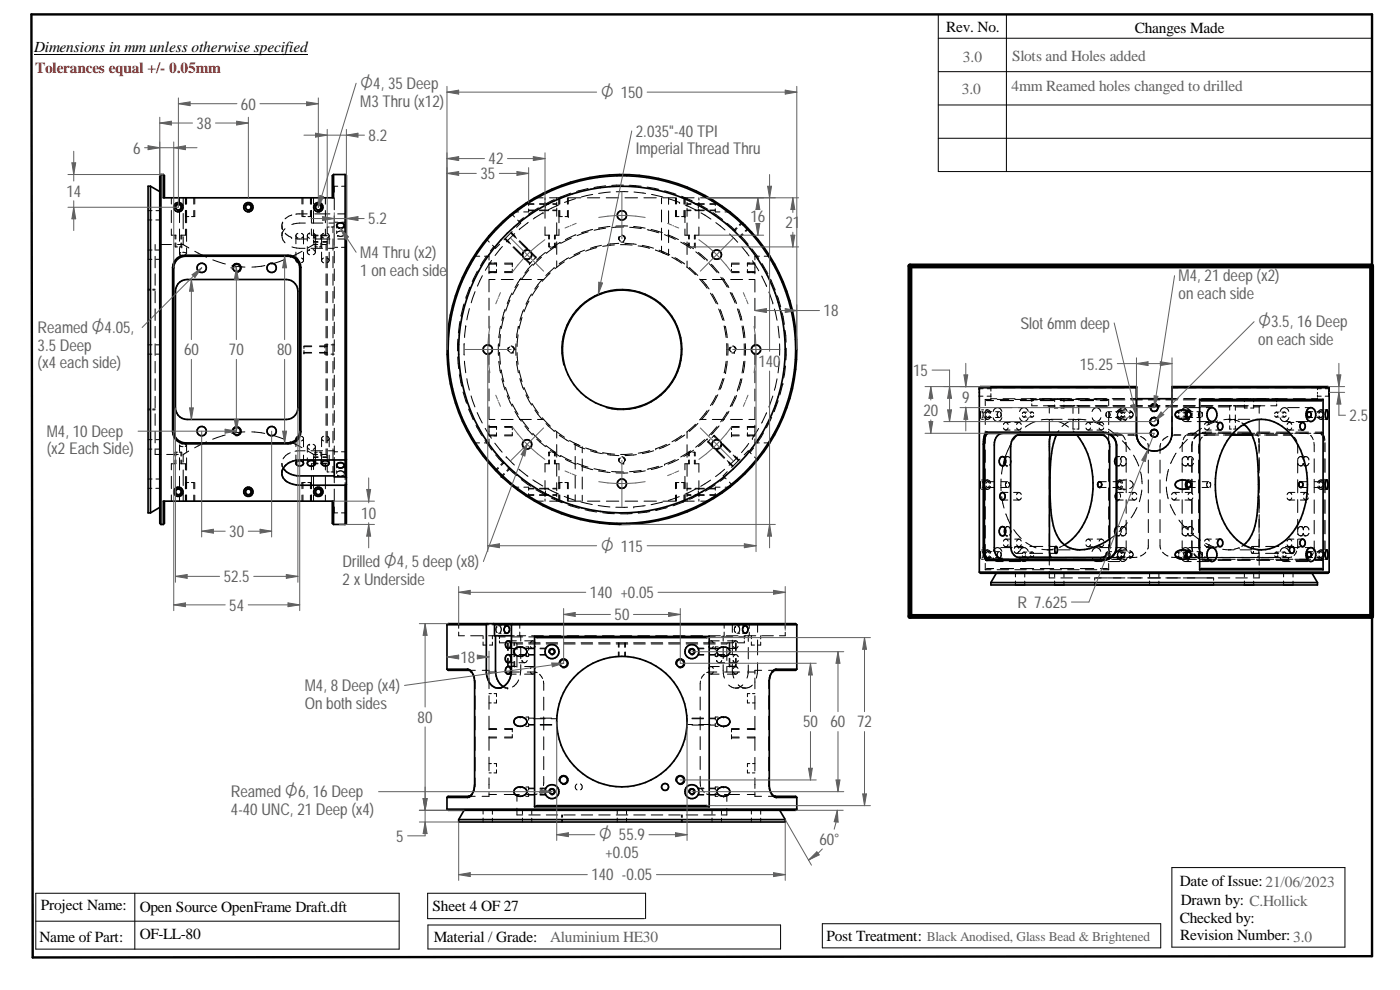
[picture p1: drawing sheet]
<svg xmlns="http://www.w3.org/2000/svg" width="420mm" height="297mm" viewBox="0 0 420 297" stroke-linecap="round" stroke-linejoin="round" font-family="sans-serif">
<defs><g id="words">
<g font-size="5.4" fill="#606060">
<text x="108.1" y="26.7">O4, 35 Deep</text>
<text x="180.3" y="29.4">O 150</text>
<text x="377.6" y="98.3">O3.5, 16 Deep</text>
<text x="180.3" y="165.5">O 115</text>
<text x="179.7" y="252.2">O 55.9</text>
</g>
<g font-size="4.9" fill="#606060">
<text x="72.3" y="32.9">60</text>
<text x="108.1" y="32">M3 Thru (x12)</text>
<text x="59" y="38.7">38</text>
<text x="190.8" y="41">2.035&quot;-40 TPI</text>
<text x="40" y="46.1">6</text>
<text x="110.6" y="42.3">8.2</text>
<text x="190.8" y="46.3">Imperial Thread Thru</text>
<text x="144.2" y="53.8">35</text>
<text x="146.6" y="49.3">42</text>
<text x="19.9" y="59">14</text>
<text x="110.5" y="67.3">5.2</text>
<text x="225.2" y="66.7">16</text>
<text x="235.7" y="68.5">21</text>
<text x="108.1" y="77.5">M4 Thru (x2)</text>
<text x="108.1" y="82.7">1 on each side</text>
<text x="353.7" y="84.5">M4, 21 deep (x2)</text>
<text x="353.7" y="89.7">on each side</text>
<text x="247.2" y="94.9">18</text>
<text x="11.3" y="100">Reamed O4.05,</text>
<text x="306.3" y="98.6">Slot 6mm deep</text>
<text x="11.3" y="105.2">3.5 Deep</text>
<text x="55.2" y="106.6">60</text>
<text x="68.7" y="106.6">70</text>
<text x="83.2" y="106.6">80</text>
<text x="377.6" y="103.5">on each side</text>
<text x="11.3" y="110.5">(x4 each side)</text>
<text x="227.6" y="110.1">140</text>
<text x="274.1" y="112.8">15</text>
<text x="324.1" y="110.9">15.25</text>
<text x="277.1" y="124.8">20</text>
<text x="288.7" y="120.9">9</text>
<text x="14" y="131.1">M4, 10 Deep</text>
<text x="405" y="126.3">2.5</text>
<text x="14" y="136.4">(x2 Each Side)</text>
<text x="108.4" y="155.6">10</text>
<text x="68.8" y="161.1">30</text>
<text x="102.8" y="170.2">Drilled O4, 5 deep (x8)</text>
<text x="67.1" y="174.7">52.5</text>
<text x="102.8" y="175.5">2 x Underside</text>
<text x="177" y="179.5">140 +0.05</text>
<text x="68.8" y="183.2">54</text>
<text x="305.3" y="182.4">R 7.625</text>
<text x="184.4" y="186.1">50</text>
<text x="138.2" y="198.9">18</text>
<text x="91.5" y="207.4">M4, 8 Deep (x4)</text>
<text x="91.5" y="212.6">On both sides</text>
<text x="125.3" y="216.9">80</text>
<text x="241" y="218.3">50</text>
<text x="249.2" y="218.3">60</text>
<text x="257.2" y="218.3">72</text>
<text x="69.3" y="239.3">Reamed O6, 16 Deep</text>
<text x="69.3" y="244.5">4-40 UNC, 21 Deep (x4)</text>
<text x="118.9" y="252.6">5</text>
<text x="181.6" y="257.4">+0.05</text>
<text x="245.9" y="253.5">60°</text>
<text x="177.5" y="264.2">140 -0.05</text>
</g>
<g font-size="4.6">
<text x="284" y="9.6">Rev. No.</text>
<text x="340.6" y="9.9">Changes Made</text>
<text x="10.2" y="15.7">Dimensions in mm unless otherwise specified</text>
<text x="354.1" y="265.7">Date of Issue:21/06/2023</text>
<text x="12.3" y="273.1">Project Name:</text>
<text x="41.9" y="273.7">Open Source OpenFrame Draft.dft</text>
<text x="129.8" y="273.4">Sheet 4 OF 27</text>
<text x="354.4" y="271.4">Drawn by: C.Hollick</text>
<text x="41.9" y="281.9">OF-LL-80</text>
<text x="354.1" y="276.9">Checked by:</text>
<text x="11.9" y="282.7">Name of Part:</text>
<text x="130.2" y="282.6">Material / Grade:</text>
<text x="248" y="282.2">Post Treatment:</text>
<text x="354.2" y="282.2">Revision Number:3.0</text>
</g>
<text font-size="4.6" fill="#f00" x="10.5" y="21.9">Tolerances equal +/- 0.05mm</text>
<g font-size="4.6" fill="#606060">
<text x="289" y="18.6">3.0</text>
<text x="303.7" y="18.2">Slots and Holes added</text>
<text x="288.7" y="28.2">3.0</text>
<text x="303.6" y="27.3">4mm Reamed holes changed to drilled</text>
<text x="165.1" y="282.6">Aluminium HE30</text>
</g>
<text font-size="4" fill="#606060" x="278.2" y="282.3">Black Anodised, Glass Bead &amp; Brightened</text>
</g></defs>
<path d="M9.4 4.3h402.4v282.6l-402 .4z" fill="none" stroke="#000" stroke-width=".72"/>
<g fill="none" stroke="#000" stroke-width=".3">
<path d="M10.2 16.4h82.2M281.6 11.5h130.2M281.6 4.3v47.2h130.2M302 4.3v47.2M281.6 21.5h130.2M281.6 31.5h130.2M51.4 59.4v1.8M53.9 59.4v1.8M55 59.4v2.3M55.7 59.4v1.9M55.9 59.4v1.8M56 59.4v1.8"/>
<path d="M58.2 59.4v1.9M58.5 59.4v1.8M90.6 59.4v1.8M90.9 59.4v1.8M93.2 59.4v1.9M93.5 59.4v1.8M94.1 59.4v1.9M97.7 59.4v1.9M100.3 59.4v3.5M101.4 55.9h-1.1v1.8M103.7 55.8l-1.2 .1M104 55.5l-.2 .1"/>
<path d="M160.4 59.4h.2M160.9 59.4h2.1M163.6 59.4v.6M164.9 59.4h3.8M166.3 59.9l-3.1 1.6M167.1 59.4v.6M167.8 59.4v1.9M168 59.4v1.8M170.3 59.4v1.9M170.5 59.4v1.8M170.6 59.4h3.7M171.3 58l-3.3 1.2"/>
<path d="M172.7 59.6l-3.3 1.1M176.3 59.4h3.7M176.5 56.6l-3.5 .8M177.9 58.3l-3.4 .8M181.8 55.8l-3.5 .5M181.9 59.4h3.8M183.2 57.6l-3.5 .4M184.9 57.5h3.6M187.1 55.5l-3.5 .1M187.6 59.4h3.7M188.9 55.6l3.5 .3M190.3 57.6l3.4 .4"/>
<path d="M193.2 59.4h3.8M194.2 56.1l3.5 .7M195.5 58.3l3.5 .8M198.5 59.4v1.7M198.9 59.4h3.7M199.5 57.2l3.3 1.1M200.6 59.4v1.9M200.7 59.6l3.3 1.1M202.7 59.4v1.8M203 59.4v1.8M204.5 58.9l3.3 1.4M204.6 59.4h3.7"/>
<path d="M205.3 59.4v1.9M205.6 59.4v1.8M206.2 59.4v.6M209.8 59.4v.6M210.3 59.4h2M212.6 59.4h.2M281.6 41.5h130.2M44.4 66h1.2M44.4 77.8h1.2M44.4 63.2h1.2M44.4 75h1.2M46.6 73.4v1.7"/>
<path d="M46.6 76.9v3.4M46.8 66h1.2M46.8 77.8h1.2M46.8 63.2h1.2M46.8 75h1.2M48 73.4h3.5M51.4 68.7v1.9h1.4M51.4 63.1v3.7M52.1 62.1h.1M52.1 62.2h.1M52.5 72.9v1.2M52.5 70.6v1.1"/>
<path d="M52.5 62.4a1.06 1.06 0 0 1 1-1.3 1.06 1.06 0 0 1 1.1 1.2 1.06 1.06 0 0 1-1.3 .9M52.7 74.1h.6M52.8 70.6v1.1M52.8 72.9v1.2M53.3 73.4h1.7M53.5 63.5v.1M53.8 63.5h.1M53.9 76.2l.1 .1M53.9 63.1v3.7M53.9 68.7v3.7M53.9 74.3v1.9M54 76.3h.1"/>
<path d="M54.1 76.5h.1M54.2 76.5l.3 .1M54.3 75.8l-.4 .4M54.3 72.9v1.2M54.4 74.1h-.6M54.5 76.6h.1M54.6 74.1h.1M54.6 70.6v1.1M54.6 72.9v1.2M54.7 76.6l.2 .1M54.9 75.7l.9 .2M55 64.1v4.6"/>
<path d="M55 71v2.4M55 73.4l1.7 1M55.7 63.1v1.9M55.7 68.7v1.9h-1.4v1.2M55.7 63.2v3.6M55.8 65h.9M55.8 76.4l-.4 .2M55.9 63.1v1.9M56 63.2v3.6M56 68.7v3.7M56 74.3v1.9M58.2 63.2v1.8"/>
<path d="M58.2 65h-.7M58.5 63.1l-.1 1.9M58.5 75.4l3.5 1.8M63.9 78l3.7 1.2M69.6 79.7l3.9 .4M73.1 62.1h.1M73.1 62.2h.1M73.5 62.4a1.06 1.06 0 0 1 1-1.3 1.06 1.06 0 0 1 1.1 1.2 1.06 1.06 0 0 1-1.3 .9M74.5 63.5v.1M74.7 63.5h.2M79.5 79.7l-3.9 .4M84.6 67.7v1"/>
<path d="M84.6 69.7v1M84.6 67.7l.3 1.2M84.6 70.7a2.87 2.87 0 0 0 .9 2.2M84.8 66.7l-.2 1M84.8 66.7h.1M85.2 77.9l-3.7 1.3M85.5 68.6a2.67 2.67 0 0 0-.9 2.1M85.6 70l1.9 1.2M87.5 71.3h.1M87.6 64.5l-2.1 1.2M87.6 74.1l1.4 .3 2.6 .1M88.8 71.6l3.4 .1"/>
<path d="M88.8 70.7v2.5M88.8 75.6v2.5M88.8 78.1l.6 .8M88.8 70.7l.1 .3 .5 .4M89.4 70l-.6 .7M89.4 77.4l-.6 .7M90.5 77.4l.6 .7M90.5 70l.6 .7M90.6 63.1v1.9M90.7 75.4l-3.6 1.8M90.8 65h.8M90.9 63.1v1.9"/>
<path d="M91.1 70.7v2.5M91.1 75.7v2.4M91.1 78.1l-.6 .7M91.1 70.7l-.1 .3-.5 .4M91.6 66.9l-2.6 .1-1.4 .4M92.2 64.2l-3.4 .1M92.2 70.7v1.6M92.2 74v1.6M92.2 70.7l.3 .6 .4 .2M92.2 75.6l.3 .6 .4 .3M92.9 69.9h.1M92.9 69.9l-.7 .8"/>
<path d="M92.9 74.9h.1M92.9 74.9l-.7 .7M93.2 63.2v1.8M93.2 65h-.8M93.3 74.5h3.5M93.4 65h.1M93.5 63.1v3.7M93.5 68.7v1.9h2M93.5 66.9h3.4M94 69.9l.6 .7v1.7M94 74.9l.6 .6M94.1 72.7h1.4"/>
<path d="M94.1 73.4l-1.7 1M94.1 63.2v3.8M94.1 68.9v2.4M94.1 73.1v.3M94.1 70.7h1.4M94.1 72.5h1.3M94.1 72v.8M94.1 73.4h1.3M94.1 62.1h.1M94.1 62.2h.1M94.5 64.2h4.5M94.5 62.4a1.06 1.06 0 0 1 1-1.3 1.06 1.06 0 0 1 1.1 1.2 1.06 1.06 0 0 1-1.3 .9"/>
<path d="M94.6 72.9v1.2M94.6 70.6l-.1 1.1h4.5M94.6 74v1.8l-.6 .6M94.6 70.9l-.6 .6M94.7 74.1h.6M94.8 70.6v1.1M94.8 72.9v1.2M95.5 63.5v.1M95.7 63.5h.2M96.3 72.9v1.2M96.4 74.1h-.6M96.5 70.7v2.5"/>
<path d="M96.5 75.6v2.5M96.5 78.1l.6 .8M96.5 70.7l.1 .3 .5 .4M96.6 74.1h.1M96.6 70.6v1.1M96.6 72.9v1.2M96.6 73.4h1.3M96.8 72.5h1.4M96.9 72.7h1.3M96.9 70.7h1.3M97.1 77.4l-.6 .7M97.1 70l-.6 .7"/>
<path d="M97.7 63.2v3.6M97.7 68.7v1.9M97.9 73.4v1.7M97.9 76.9v3.4M97.9 73.2v.2M98.1 77.4l.4 .2 .3 .5M98.1 70l.7 .7M98.2 70.6h-1.9v1.2M98.2 71.7v3.4M98.2 76.9v3.4M98.2 73l-.1 .1M98.6 74.5h1.7"/>
<path d="M98.7 66.9h1.6M98.8 70.7v2.5M98.8 75.7v2.4M98.8 68.1h-.6v1.7M98.8 78.1l-.6 .7M98.8 70.7l-.6 .7M99.4 68.1h.5M99.9 68.1v1.7M99.9 71.7v3.4M99.9 76.9v3.4M100.1 68l-.2 .1M100.3 66.7h1.1"/>
<path d="M100.3 64.8v3.4M100.3 70.1v3.5M100.3 75.4v3.5M100.3 74.2h1M100.3 67.8l-.1 .1M101 67.6v.8M101 69.3v.8M101.3 70.7h.1M101.3 64.2h2.4M101.4 71.7l2.3 .1M103.1 69.6l-1.2-.3-.6 .4M103.1 69.6h.1"/>
<path d="M103.1 70.6l-.9 .4-.9-.3M103.3 67.6v.9M103.3 69.3v.8M103.7 74.1l-1.2 .1M103.7 66.6l-1.2 .1M103.8 64.3l.2 .1M103.9 71.9l.1 .1M104 66.4l-.1 .1M104 74h-.2M141.3 79.2l-.8 1.1M142.4 76.6l.1 .1M142.6 76.9h1.4"/>
<path d="M142.6 76.9l-.7 1.1M142.6 76.8v.1M145.4 76.9h1.4v1.1M146 71.7l.8 .9M146 76.8l-1.8 3M146.8 79h2.2M147.5 78.1l-1.8 3M148.2 74l-1.1 1.4M149 79v.9M149.1 79.2h-2.3v2.9M149.9 73.3l-1.2 1.2-.9-.9M150.8 74l-2.2 2.7"/>
<path d="M151.4 79h2.3M151.5 79.2h2.2M151.5 71.7l1.2 1.2M151.6 71.6l1.6 1.6M151.7 71.5l1.2 1.2M153.3 69.9l1.2 1.3M153.4 69.9l1.6 1.6M153.5 64.2l.9 .9M153.5 69.7l1.2 1.3M153.7 69.5l-2.5 2.5M153.7 79h.1M153.7 79.2v.8"/>
<path d="M154 74.2l2.4 2.4M154.2 74l2.4 2.5M154.3 63.6h1.3M154.5 70.1l-2.5 2.5M154.9 74.9l1.7 1.6 .5-.5M155.4 66l.9 .9-1.3 1.3M155.8 72.4l2.4 2.4M155.9 72.2l2.5 2.4M156.7 73.2l1.6 1.6-.6 .6M157.1 65.3l-1.4 1.1M157.7 77.9l1.2 1.2M157.9 77.7l1.2 1.3"/>
<path d="M158.1 60.7h.2M158.5 60.7l.2 1M158.5 66.7l-2.7 2.2M158.7 61.3h1.6M158.7 63h1.5M158.7 63.2h1.5M158.7 61.1h1.5M158.7 62.7v.9h-1.5M158.9 79.1h.1M159.1 79h-.1M159.5 76.1l1.2 1.2M159.6 78.4l-.5 .6"/>
<path d="M159.7 75.9l1.2 1.2M159.8 79.3l-2.3 2.7M160.7 77.3l-.5 .6M160.8 77.3h-.1M160.9 77.1h.1M161.6 62.4l-3 1.9M161.9 63h2.8M161.9 63.2h2.8M161.9 61.1h2.8M162 61.3h2.7M162.5 77.2l-2.5 2.4M163 63.8h.1"/>
<path d="M163 63.8l-2.9 1.9M163.6 68.1v2.5h1.4M163.6 60.7v.9M163.6 62.8v2.7M163.7 75.7l-2.6 2.3M163.7 61.9v.6M164.7 72.9v1.2M164.7 70.6v1.1M164.8 74.1h.6M164.9 70.6v1.1M164.9 72.9v1.2M165.9 63h1.2"/>
<path d="M165.9 63.2h1.2M165.9 61.1h1.2M165.9 61.3h1.2M166 74.1l-.9 .6M166.4 72.9v1.2M166.5 74.1h-.6M166.7 74.1h.1M166.7 70.6v1.1M166.7 72.9v1.2M166.8 74l-2.9 2M167.1 60.7v1.1M167.1 66.8v3.8"/>
<path d="M167.1 72.6v3.7M167.1 78.3v1.9M167.1 62.4v2.5M167.8 68.7v1.9h-1.4v1.2M167.8 63.2v3.6M167.8 63.1v1.9M167.8 61.4l-3.2 1.5M167.9 65h.9M168 63.1v1.9M168.1 72.7h.1M168.1 72.7l-2.1 1.4M169.4 78.6l-2.9 2"/>
<path d="M170.3 63.2v1.8M170.4 65h-.8M170.5 65h.1M170.5 63.1v1.9M170.7 77.3l-2.9 1.9M171.5 71.4l-3.2 1.6M172.8 70.4l-3.1 1.5M174 76l-3.1 1.6M175.5 75.1l-3.2 1.4M176.5 69.6l-3.3 1.1M177.9 68.8l-3.4 1M179.1 74.3l-3.3 1.1"/>
<path d="M180.5 73.6l-3.3 .9M181.8 68.5l-3.5 .6M183.1 67.9l-3.5 .6M184.4 73.5l-3.5 .4M184.9 67.8h3.5M185.7 73l-3.4 .3M185.7 71.1l-.1 .8M185.8 71h.1M186.2 70.9l-.1 .1a.87 .87 0 0 0 .1 1.3M186.2 73.4l3.5 .1M186.6 70.6a.99 .99 0 0 1 1.1 1.1M187.1 70.9a.85 .85 0 0 1 0 1.4"/>
<path d="M187.1 68.1l-3.5 .2M187.2 72.5l-.8 .1M187.2 72.5h.1M187.5 73l3.5 .3M189 68.2l3.5 .4M190.1 67.9l3.5 .6M191.5 73.8l3.5 .7M192.7 73.6l3.4 .9M194.3 68.9l3.4 1M195.4 68.8l3.3 1M196.7 75l3.3 1.4M197.8 75.1l3.2 1.4"/>
<path d="M198.5 63v3.6M198.5 68.5v3.6M198.5 73.9v1.8M198.9 75.9l.5 .2M199.4 70.4l3.3 1.4M200 76.3l.5 .3M200.4 70.4l3.2 1.5M200.6 63.2v3.9M200.6 69v3.8M200.6 74.8v1.9M201.6 77.2l3 1.8M202.6 77.3l2.9 1.9"/>
<path d="M202.7 63.1l.1 1.9M202.9 65h.9M203 63.1v1.9M204 60.7h.1M204.3 72.6l3 1.9M205.2 72.8l2.9 1.8M205.3 63.2v1.8M205.3 65h-.8M205.6 68.7v1.9h1.4M205.6 63.1v3.7M205.6 65h.1M205.6 61.5l3.2 1.5"/>
<path d="M206.2 61.3h1.2M206.2 60.7v1.2M206.2 66.9v3.8M206.2 72.6v3.8M206.2 78.3v1.9M206.2 63h1.1M206.2 63.2h1.2M206.2 61.1h1.2M206.2 62.5v2.4M206.7 72.9v1.2M206.7 70.6v1.1M206.8 74.1h.6"/>
<path d="M206.9 70.6v1.1M206.9 72.9v1.2M208.4 72.9v1.2M208.5 74.1h-.6M208.6 63h2.7M208.6 61.3h2.8M208.6 63.2h2.8M208.6 61.1h2.8M208.6 74.1h.1M208.6 70.6v1.1M208.6 72.9v1.2M208.8 75.6l2.7 2.3"/>
<path d="M209.4 61.1l3.1 1.7M209.6 75.7l2.6 2.3M209.6 61.9v.6M209.7 62.8l.1 2.7M209.8 68.1v2.5h-1.4v1.2M209.8 60.7l-.1 .9M210.4 63.9l2.9 1.8M212.2 78h.1M212.8 79.1l2.4 2.6M213 63h1.7M213.1 61.3h1.6M213.1 63.2h1.6"/>
<path d="M213.1 61.1h1.6M213.5 79.3l2.3 2.6M214 63.8l2.9 2.1M214.7 62.7v.9h1.4M214.8 60.7l-.1 1M214.8 66.8l2.8 2.2M215 60.7h.1M217.6 63.6h1.5M218.3 67l2.6 2.3M218.9 70.2l2.5 2.5M219.5 79.2h2.4M219.5 79h2.4"/>
<path d="M219.5 79.2v.8M221 68.3l-.8 .8M221.2 68.5l-.8 .8M222.2 70.7l2.3 2.6M222.6 74l2.2 2.8M222.7 66.7l-.8 .8M222.8 70.1l-.8 .9M222.9 66.8l-.8 .8M223 70.3l-.8 .8M224.3 79.2h2.3v3M224.3 79h2.3M224.3 79v.9"/>
<path d="M224.5 68.5l-.9 .8M224.7 68.7l-.9 .7M225.7 74.7l2 2.9M225.8 78.2l1.9 3M227.9 76.9h-1.3v1.1M228.7 79.1l1.8 3.1M229.4 76.9h1.3M230.7 76.9l.6 1.1M230.7 76.8v.1M230.9 76.6l-.1 .1M232 79.2l.7 1.1M44.4 86.8h.7"/>
<path d="M44.4 87h.8M45.8 86.8h.8M45.9 87h.7M46.6 82.2v3.4M46.6 87.4v3.4M46.6 92.7v3.4M46.6 97.9v3.5M69.7 80.7a1.4 1.4 0 0 1 1.2-1.7 1.4 1.4 0 0 1 1.5 1.4 1.4 1.4 0 0 1-1.7 1.3M97.9 82.2v3.4M97.9 87.4v3.4M97.9 92.7v3.4M97.9 97.9v3.5"/>
<path d="M98.2 82.2v3.4M98.2 87.4v3.4M98.2 92.7v3.4M98.2 97.9v3.5M99.9 82.2v3.4M99.9 87.4v3.4M99.9 92.7v3.4M99.9 97.9v3.5M100.3 80.7v3.5M100.3 86v3.5M100.3 91.3v3.5M100.3 96.6v3.5"/>
<path d="M138 96.4l-.4 3.5M138.4 94.6h.1M139.2 91.2l-.8 3.4M139.8 97.8h.1M139.8 97.8l-.4 3.5M140.3 80.2h.1M140.9 92.6l-.8 3.4M141 86.2l-1.2 3.3M142.6 87.5l-1.2 3.3M143.2 81.4l-1.5 3.1M144.8 82.7l-1.5 3.2M146.8 81.8h2.2"/>
<path d="M146.8 81.5h2.2M146.8 83.9h1.8M146.8 84v3.6M146.8 89.5v3.5M146.8 94.9v3.6M149 80.9v.9M150.2 97.9l-.5 3.4M150.4 83.9h3.6M151.2 95.1l-.8 3.5M151.4 81.5h2.3M151.6 92.8l-1 3.3M153 90l-1.2 3.3"/>
<path d="M153.7 87.9l-1.5 3.2M153.7 81.7l-2.3 .1M153.7 80.8v.8M155.6 98l-.6 3.3M155.6 98h.1M155.6 85.3l-1.8 3.1M155.9 83.9h3.6M156.4 83.4l-1.9 2.9M156.7 95.3l-.9 3.4M157.1 92.9l-1.1 3.3M158.7 81l-2.1 2.8M158.7 90.3l-1.4 3.3"/>
<path d="M159.5 88.2l-1.7 3.1M161.4 83.9h1.8M161.6 85.8l-2 2.9M162.6 84l-2.1 2.7M163.2 83.9l-.5 .5M165.1 81.9l-1.9 2M166.4 80.3l-2.6 2.4M206.1 80.1l2.6 2.3M206.9 80.3l2.5 2.3M210 83.7l2.2 2.8M210.1 83.9h1.9M210.6 83.9l2.2 2.8"/>
<path d="M213.2 88l1.8 3.1M213.8 88.2l1.6 3M213.8 83.9h3.6M215.7 92.7l1.2 3.3M216.1 92.9l1.2 3.3M216.3 83.2l2 2.9M216.9 83.4l1.8 2.9M217.3 97.8l.6 3.5M217.7 97.9l.6 3.4M219.1 87.8l1.5 3.1M219.3 83.9h3.6M219.5 81.5h2.3"/>
<path d="M219.5 80.8v.8M219.5 81.7l2.4 .1M219.6 87.9l1.5 3.2M221.3 92.7l1 3.4M221.7 92.8l1 3.3M222.7 97.8l.5 3.5M223 97.8l.6 3.5M224.2 81.5h2.4M224.3 81.8h2.3M224.3 80.9v.9M224.8 83.9h1.8M226.6 84v3.6"/>
<path d="M226.6 89.5v3.6M226.6 94.9v3.6M228.6 82.8l1.5 3.2M230.7 87.6l1.2 3.3M231.3 83.8l1.4 3.2M231.9 90.9h.1M232.4 92.7l.8 3.4M232.7 80.3h.1M233 80.2l-.1 .1M233.2 88.7l1.1 3.4M233.5 97.9l.4 3.5M234.7 93.9l.7 3.4"/>
<path d="M235.6 99.1l.3 3.6M44.4 106.3h1.2M44.4 103.5h1.2M46.6 103.2v3.4M46.6 108.4v3.5M46.6 113.7v3.4M46.6 118.9v3.5M46.8 106.3h1.2M46.8 103.5h1.2M91.2 103.9v.7M91.2 103.8h2.3M91.2 105.9h2.3"/>
<path d="M91.2 105.9h.1M91.2 105.8h.1M91.2 105.2v.5h2.3M91.2 104h2.3M95.9 105.7h2.3M95.9 105.9h2.3M95.9 103.8h2.3M95.9 104h2.3M97.5 105.4v.9h.9M97.9 103.2v3.4M97.9 108.4v3.5M97.9 113.7v3.4"/>
<path d="M97.9 118.9v3.5M98.2 103.2v3.4M98.2 108.4v3.5M98.2 113.7v3.4M98.2 118.9v3.5M98.4 103.5h-.9v.9M99.3 106.3h1M99.4 103.5h.9M99.9 103.2v3.4M99.9 108.4v3.5M99.9 113.7v3.4M99.9 118.9v3.5"/>
<path d="M100.3 101.9v3.6M100.3 107.3v3.4M100.3 112.6v3.5M100.3 117.9v3.5M137.4 107.1l.3 3.5M137.4 101.8l-.1 3.5M137.9 112.4l.6 3.5M139 117.6l1 3.4M139.3 103v3.6M139.4 108.4l.4 3.4M140.1 113.6l.8 3.5M141.4 118.8l1.1 3.3"/>
<path d="M146.8 100.3v3.6M146.8 105.8v3.5M146.8 111.2v3.6M146.8 116.7v3.6M149.6 103.2v3.4M149.7 108.4l.5 3.5M149.9 105.7l.3 3.6M150.2 100.4l-.3 3.5M150.4 111h.1M150.4 111l.8 3.5M150.6 113.7l1 3.3M151.7 116.2l1.3 3.3"/>
<path d="M152.2 118.7l1.5 3.2M152.5 104.3l-.1 .9M152.6 104.3h.1M152.9 104.1a.81 .81 0 0 0-.4 .8 .81 .81 0 0 0 .5 .7M153.4 103.8a.96 .96 0 0 1 1 1.1M153.8 104.1a.82 .82 0 0 1 .1 1.4M153.9 105.5h.1M154 105.7l-.9 .2M154 105.7h.1M154.8 103.2v3.4M155 108.4l.6 3.4M155.2 105.8l.3 3.5"/>
<path d="M155.5 100.5l-.3 3.5M155.8 111.1l.9 3.4M156 113.6l1.2 3.2M157.3 116.2l1.4 3.2M157.8 118.5l1.7 3M169.2 109.6a18.1 18.1 0 0 1 15.8-22.8 18.1 18.1 0 0 1 19.6 19.6 18.1 18.1 0 0 1-22.6 15.9M215 118.7l-1.8 3M215.4 118.4l-1.6 3.1M216.9 113.7l-1.2 3.3M217.3 113.5l-1.2 3.3M217.8 111.8h.1M217.9 108.4l-.6 3.5"/>
<path d="M218.1 103.1v3.5M218.3 108.4l-.5 3.4M218.4 103.1v3.5M219 104.3l-.1 .9M219 104.3h.1M219.4 104.1a.81 .81 0 0 0-.4 .8 .81 .81 0 0 0 .5 .7M219.8 103.8a.97 .97 0 0 1 1.1 1.1M220.3 104.1a.82 .82 0 0 1 0 1.5M220.4 105.7l-.8 .2M220.4 105.7h.1M220.6 118.8l-1.5 3.2M221.1 118.7l-1.4 3.1"/>
<path d="M221.3 117.1h.1M222.3 113.7l-1 3.4M222.7 113.6l-1 3.4M223.2 108.5l-.5 3.4M223.3 103.2v3.4M223.6 108.4l-.5 3.4M223.7 103.1v3.5M226.6 100.4v3.6M226.6 105.8v3.6M226.6 111.3v3.6M226.6 116.7v3.6M231.9 118.8l-1.2 3.3"/>
<path d="M233.2 113.7l-.8 3.4M233.9 108.4l-.4 3.5M234 103.2v3.4M234.9 115.1h.1M234.9 115.1l-.9 3.4M235.7 109.8l-.5 3.5M236 104.5l-.1 3.5M44.4 123h.7M44.4 122.7h.7M44.4 134.7h1.2M44.4 131.9h1.2M45.8 123h.8"/>
<path d="M45.8 122.7h.8M46.6 134.7v1.7h1.6M46.6 124.2v3.4M46.6 129.4v3.5M46.8 134.7h1.2M46.8 131.9h1.2M50 136.4h3.5M52.5 138v1.1M52.6 135.7l-.1 1.1M52.8 135.7h.1M52.8 138v1.1h-1.4v1.9M52.8 135.7v1.1"/>
<path d="M52.8 135.7h.4M53.8 135.7h.6M53.9 133.6h.1M53.9 133.6l.3 .3 .7 .1M53.9 133.6v1.8M53.9 137.3v3.7M54.3 139.1h1.4v1.9M54.3 135.7v1.1M54.3 138v1.1M54.6 135.7v1.1M54.6 138v1.1M54.9 133.1l-.6 .1"/>
<path d="M55.4 133.1l.1 .1M55.7 133.2h.1M55.7 133.3h.1M56 133.5v.1M56 133.6l-.4 .3M56 133.6v1.9M56 137.4v3.7M56.6 135.3l-1.6 1.1v2.2M62 132.6l-3.6 1.8M67.6 130.5l-3.8 1.3M69.7 129.7a1.4 1.4 0 0 1 1.2-1.7 1.4 1.4 0 0 1 1.5 1.5 1.4 1.4 0 0 1-1.7 1.2M73.5 129.6l-3.9 .4"/>
<path d="M75.6 129.6l3.8 .4M81.4 130.5l3.8 1.2M84.6 139v1M84.6 139.2l.4 1.3M87.1 132.5l3.5 1.8M87.1 135.8a4 4 0 0 0-2.1 1.9M88.8 131.6v2.4M88.8 136.5v2.5M88.8 131.6l.6 .7M89.4 130.9l-.6 .7M90.5 130.9l.5 .4 .1 .3M91.1 131.6l-.6 .7"/>
<path d="M91.1 131.6v2.5M91.1 136.6v2.4M91.6 135.3l-3 .1M92.2 134.1l.3 .6 .4 .1M92.2 134.1v1.6M92.2 137.4v1.6M92.4 135.3l1.7 1.1M92.9 133.3h.1M92.9 133.3l-.4 .2-.3 .6M93.3 135.3h3.5M94 133.3l.6 .6v1.8M94.1 137.1h1.4"/>
<path d="M94.1 136.4v.3M94.1 137v.8M94.1 137.2h1.4M94.1 138.4v2.5M94.1 139h1.3M94.1 136.4h1.2M94.6 135.7h.1M94.6 135.7v1.1M94.6 138v1.1M94.6 137.4v1.6M94.6 134.2l-.6 .6M94.8 135.7v1.1"/>
<path d="M94.8 138v1.1M95.2 135.7h-.5M95.5 139.1h-2v1.9M95.8 135.7h.6M96.3 138v1.1h1.9M96.3 135.7v1.1M96.5 131.6v2.4M96.5 136.5v2.5M96.5 131.6l.6 .7M96.6 135.7v1.1M96.6 138v1.1M96.6 136.4h1.3"/>
<path d="M96.8 139h1.4M96.9 137.1h1.3M96.9 137.2h1.3M97.1 130.9l-.6 .7M97.7 139.1v1.9M97.9 124.2v3.4M97.9 129.4v3.5M97.9 134.7v1.7M97.9 136.4h.1M98.1 136.6l.1 .1M98.1 130.9l.4 .1 .3 .6M98.2 124.2v3.4"/>
<path d="M98.2 129.4v3.5M98.2 134.7v3.4M98.2 139.9v1.7h.6M98.6 135.3h1.7M98.8 131.6l-.6 .7M98.8 131.6v2.5M98.8 136.6v2.4M99.9 124.2v3.4M99.9 129.4v3.5M99.9 134.7v3.4M99.9 139.9v1.7M100.3 123.2v3.5"/>
<path d="M100.3 128.5v3.5M100.3 133.8v2.6M100.3 137.2v.8M100.3 135.6h1M101 139.6v.8M102.5 135.6h1.2M103.3 139.6v.8M103.8 135.7l.2 .1M140.4 129.5h-.1M140.5 129.4l.8 1.1M140.7 122.7l1.3 3.2M141.9 131.7l.7 1.2"/>
<path d="M142.4 133.1v.1M142.6 132.9h1.3M142.6 132.9l-.1 .1M142.9 127.6l1.7 3M143.2 123.8l1.5 3.1M145.6 132.2l2 2.8M145.6 128.5l1.9 3M146.8 130.8h2.2M146.8 128.2h2.3M146.8 128h2.2M146.8 125.9h1.7M146.8 131.7v1.2h-1.4"/>
<path d="M146.8 122.1v3.6M146.8 127.6v2.9h2.2M148.5 133l2.2 2.7M148.7 136.5l2.4 2.6M149 128v.9M149 129.8v1M150.4 125.9h3.6M151.1 138.6l-.8 .8M151.3 138.8l-.8 .8M151.4 130.5h2.3M151.4 130.8h2.3M151.4 128h2.3"/>
<path d="M151.5 128.2h2.2M151.9 137.1h.1M151.9 137.1l2.5 2.4M153.7 128h.1M153.7 128.1v.8M153.7 129.8v.8M153.7 121.2l1.8 3.1M154.5 123.4l2 3M155.9 125.9h3.6M156.5 125.9l2.2 2.8M157.5 127.8l2.3 2.7M159.6 121l2 3"/>
<path d="M159.9 130l2.5 2.5M160.5 123l2.1 2.8M161.1 131.7l2.6 2.3M161.3 125.9h1.9M162.8 125.3l2.4 2.6M163.8 133.6l2.9 2.1M163.9 127.1l2.5 2.4M164.7 135.7h.1M164.7 135.7v1.1M164.7 138v1.1M164.8 135.7h.5M164.9 138v1.1h-1.3v2.5"/>
<path d="M164.9 135.7v1.1M165.2 135.1l2.9 1.9M166.4 139.1h1.4v1.9M166.4 135.7v1.1M166.4 138v1.1M166.5 135.7h-.6M166.5 129.1l2.9 2.1M166.7 135.7v1.1M166.7 138v1.1M167.1 129.6v1.8M167.1 133.4v3.8M167.1 139.1v3.8"/>
<path d="M167.8 130.6l2.9 1.8M168.3 136.7l3.2 1.6M168.3 136.7h.1M169.7 137.8l3.2 1.5M170.9 132.2l3.2 1.5M172.3 133.3l3.2 1.4M172.6 136.9v3.8M173 133.2l-.4-.1v1.9M173.1 139l3.4 1.2M173.3 133.4l.4 .2M174.6 139.9l3.3 1M174.7 134v1.8"/>
<path d="M174.7 137.7v3.6M175.8 134.4l3.3 1.1M177.2 135.3l3.3 .8M180.9 135.8l3.5 .5M180.9 135.8h.1M182.3 136.4l3.4 .3M185.7 137.6l-.1 .8M185.8 137.5h.1M186.2 137.4l-.1 .1a.87 .87 0 0 0 .1 1.4M186.6 137.1a.99 .99 0 0 1 1.1 1.1M187.1 137.4l.1 .1a.85 .85 0 0 1-.1 1.3M187.2 139l-.8 .1"/>
<path d="M187.2 139h.1M189.8 136.2l-3.5 .2M191 136.4l-3.4 .3M195 135.2l-3.5 .8M196.2 135.3l-3.4 .8M196.8 134.7h.1M197.6 139.9l-3.3 .9M198.8 139.9l-3.4 1M199.4 139.3h.1M200 133.3l-3.2 1.4M201 133.3l-3.1 1.4M202.6 137.9l-3.2 1.4"/>
<path d="M203.7 137.8l-3.2 1.5M204.6 130.7l-2.9 1.8M205.5 130.5l-2.9 1.9M206.2 129.6v1.9M206.2 133.4v3.8M206.2 139.1v3.8M206.7 135.7h.1M206.7 135.7v1.1M206.7 138v1.1M206.8 135.7h.5M206.9 135.7v1.1M206.9 138v1.1"/>
<path d="M206.9 139.1h-1.3v1.9M207.3 135.3l-3 1.8M208.1 135.1l-2.9 1.8M208.4 139.1h1.4v2.6M208.4 135.7v1.1M208.4 138v1.1M208.5 135.7h-.6M208.6 135.7v1.1M208.6 138v1.1M208.7 127.3l-2.6 2.3M209.5 127l-2.6 2.4M210.1 125.9h1.8"/>
<path d="M211.5 131.9l-2.7 2.3M212.2 131.7l-2.6 2.3M212.2 123.2l-2.2 2.8M212.2 131.7h.1M212.5 132.5l1.1 1.3M212.6 132.4l1.2 1.2M212.6 132.4h.1M212.8 123l-2.1 2.7M213.1 131.9l-.5 .5M213.8 125.9h3.6M214.2 130.8l1.2 1.2M214.2 130.8l-.5 .5"/>
<path d="M214.2 130.7v.1M214.4 130.6l1.2 1.2M214.4 130.6h.1M214.9 135.1l2.4 2.4M215 134.9l1.6 1.7M215 134.9l2.5 2.4M215.2 128l-2.4 2.6M215.6 134.4l-.6 .5M215.8 127.8l-2.3 2.6M216.2 133.7l.5-.5 1.6 1.7M216.7 133.3l2.4 2.5M216.9 133.1l2.4 2.5"/>
<path d="M218.3 138.2l1.6 1.7M218.3 123.6l-2 3M218.6 138.8l1.2 1.2M218.8 123.4l-1.9 3M218.8 138.6l1.2 1.2M219.2 125.9h3.6M219.5 128.2h2.4M219.5 130.5h2.3M219.5 129.8v.8M219.5 128h2.4M219.5 130.8h2.4M219.5 130.8h.1"/>
<path d="M219.5 128.1v.8M220 136.5l1.6 1.6M220.4 137l1.2 1.2M220.6 136.8l1.2 1.2M221.3 137.2l-2.5 2.4M222.1 137.8l-2.5 2.5M224.2 130.5h2.4M224.3 128.2h2.3M224.3 130.8h2.3M224.3 128h2.3M224.3 128v.9M224.3 129.8v1"/>
<path d="M224.7 133.1l-2.2 2.7M224.7 125.9h1.9M225.5 136.1l-.9-.8-1.3 1.2M225.8 131.6h.1M226.2 134.4l-1.1 1.4M226.4 137.1l1 .9M226.6 122.1v3.6M226.6 127.6v2.9M226.6 131.7v1.2h1.3M227.7 128.6l-1.9 3M229.1 130l-1.9 2.9M229.3 132.9h1.4"/>
<path d="M230.1 123.8l-1.6 3.2M230.7 132.9v.1M230.8 133.1l.1 .1M231.4 131.7l-.7 1.2M231.6 125.2l-1.6 3.2M232.8 129.4l-.7 1.1M232.9 129.5h.1M233.5 120.2l-1.2 3.3M44.4 146.5h1.2M44.4 143.7h1.2M46.8 146.5h1.2M46.8 143.7h1.2"/>
<path d="M51.4 142.9v3.7M51.4 148.5v1.9M52.1 147.5h.1M52.1 147.6h.1M52.5 147.8a1.06 1.06 0 0 1 1-1.3 1.06 1.06 0 0 1 1.1 1.2 1.06 1.06 0 0 1-1.3 .9M53.5 149h.1M53.8 148.9h.1M53.9 142.9v3.7M53.9 148.5v1.9M55 141v4.7M55 148v2.4M55.7 148.5v1.9"/>
<path d="M55.7 144.8h.1M55.7 143v3.6M55.9 144.8h.1M55.9 144.8v1.8M55.9 148.5v1.9M55.9 144.8h.7M56 143v3.6M56 148.5v1.9M57.4 144.8h.9M58.2 144.8v1.8M58.2 148.5v1.9M58.5 144.8v1.8"/>
<path d="M58.5 148.5v1.9M73.1 147.5h.1M73.1 147.6h.1M73.5 147.8a1.06 1.06 0 0 1 1-1.3 1.06 1.06 0 0 1 1.1 1.2 1.06 1.06 0 0 1-1.3 .9M74.5 149h.1M74.7 148.9h.2M84.6 141v1M90.6 144.8h.1M90.6 144.8v1.8M90.6 148.5v1.9M90.9 144.8v1.8M90.9 148.5v1.9"/>
<path d="M91.6 144.8h-.8M92.4 144.8h.8M93.2 144.8v1.8M93.2 148.5v1.9M93.4 144.8h.1M93.5 142.9v3.7M93.5 148.5v1.9M94.1 142.8v3.8M94.1 148.5v1.9M94.1 147.5h.1M94.1 147.6h.1M94.5 147.8a1.06 1.06 0 0 1 1-1.3 1.06 1.06 0 0 1 1.1 1.2 1.06 1.06 0 0 1-1.3 .9"/>
<path d="M95.5 149h.1M95.7 148.9h.2M97.7 143v3.6M97.7 148.5v1.9M99.3 141.6h.6M99.9 141.6l.1 .1M100.2 141.9l.1 .1M100.3 143.1v1.8M100.3 146.7v3.6M100.3 152.1v1.8h1M101 141.3v.8M101.3 142.6h.1"/>
<path d="M102.5 153.9l1.2 .1M103 141.6h.1M103 141.6l-.9-.3-.8 .3M103.1 142.5l-.8 .4-1-.3M103.3 141.3v.8M103.6 143.1v.8M103.6 144.8v.8M103.8 154.1l.2 .1M149.4 140.3l-.8 .8M149.6 140.5l-.8 .8M151.2 142.1l-.8 .8M151.4 142.3l-.8 .7"/>
<path d="M152.4 140.4l2.6 2.3M152.9 140.4l-.8 .8M153.1 140.6l-.8 .8M154.3 146.2h1.4M155.7 140.8l2.7 2.1M156.5 143.9l2.8 2M157.2 146.2h1.5v.9M158.1 149h.2M158.7 146.7h1.6M158.7 148.4h1.5M158.7 148.1v.9h-.2M158.7 148.6h1.5"/>
<path d="M158.7 146.5h1.5M159.9 144l3 1.8M160.4 150.4h.3M160.8 146.9l3.1 1.7M161 150.4h2.1M161.9 148.4h2.8M161.9 148.6h2.8M161.9 146.5h2.8M162 146.7h2.7M163.6 144.2v2.7M163.6 149.7v.7M163.6 148.2v.8"/>
<path d="M163.7 147.3v.6M164.5 146.7l3.1 1.6M165 150.4h3.7M165.5 149.5l3.3 1.3M165.9 148.4h1.2M165.9 148.6h1.2M165.9 146.5h1.2M165.9 146.7h1.2M167.1 144.8v2.4M167.1 149.7v.7M167.1 147.9v1.1M167.8 144.8h.1"/>
<path d="M167.8 143v3.6M167.8 148.5v1.9M167.9 144.8h.8M168 144.8v1.8M168 148.5v1.9M169.3 148.9l3.3 1.2M170.3 144.8v1.8M170.3 148.5v1.9M170.4 144.8h-.9M170.5 151.5l3.4 1M170.5 144.8v1.8M170.5 148.5v1.9"/>
<path d="M170.6 150.4h3.8M172.6 142.7v3.8M172.6 148.5v1.9M174.4 150.6l3.3 .8M174.7 143.1v3.6M174.7 148.6v1.8M175.6 153l3.5 .6M176.3 150.4h3.7M178.3 140.6l3.4 .7M179.5 151.7l3.5 .4M179.7 141.3l3.4 .5M180.9 153.8l3.5 .3"/>
<path d="M182 150.4h3.7M183.5 141.5l3.6 .1M184.8 152.2h3.5M184.9 141.9h3.5M187.6 150.4h3.8M189.7 154.1l-3.5 .1M190.2 152.1h.1M192.4 141.1l-3.5 .4M193.3 150.4h3.7M193.6 151.7l-3.4 .4M193.7 141.3l-3.5 .5M195 153.5l-3.5 .5"/>
<path d="M198.8 150.7l-3.4 .7M199 150.4h3.7M200.2 152.3l-3.4 .9M202.7 148.5v1.9M202.8 144.8l-.1 1.8M202.9 144.8h.8M203 144.8v1.8M203 148.5v1.9M203.9 149l-3.3 1.2M204.6 150.4h3.8M205.3 150.5l-3.3 1.3M205.3 144.8v1.8"/>
<path d="M205.3 148.5v1.9M205.3 144.8h-.8M205.6 142.9v3.7v-1.8M205.6 148.5v1.9M206.2 144.9v2.4M206.2 149.8v.6M206.2 146.7h1.2M206.2 148.6h1.2M206.2 146.5h1.2M206.2 147.9v1.2M206.2 148.4h1.1M208.6 148.4h2.7"/>
<path d="M208.6 146.7h2.8M208.6 148.6h2.8M208.6 146.5h2.8M208.7 146.8l-3.1 1.5M209.6 147.3v.6M209.7 148.2l.1 .9M209.8 144.2v2.5M209.8 149.8v.6M209.8 146.7l-.1 .2M210.1 148.3l-3.1 1.5M210.3 150.4h2.1M212.6 150.4h.2"/>
<path d="M213 148.4h1.7M213.1 146.7h1.6M213.1 148.6h1.6M213.1 146.5h1.6M213.3 144.1l-3 1.8M214.7 145.5l-3 1.9M214.7 148v1M215 149h.1M216.1 146.2h-1.4v.9M217.5 140.8l-2.8 2.2M217.5 143.3l-1.4 1.1M217.6 146.2h1.5"/>
<path d="M218.3 141.5l-1.3 1.3 .9 .9M218.9 144.7l.9 .9M137.3 187.1l.1 .1M137.5 187.4l.2 1.1M137.7 189.7v1.1h1.7M141.3 190.8h3.5M145 192.6v.9h.9M145 190.8v.8M146 187.5h.8M146.6 190.8h1.8M147.6 187.5h.8M147.8 192.7v.8h-.9"/>
<path d="M147.8 190.8v.9M149.1 188h.1M149.1 188l-.1 .2a1.43 1.43 0 0 0 .2 1.6M149.6 190.8h.1M149.6 187.7h.8M149.6 190h.8M149.8 191l.1 .1M149.9 191.1h1.7M149.9 191.1v.5M149.9 192.3v.6h1.7M150.1 187.9l.3 .9-.3 1M150.1 189.8h.1"/>
<path d="M151.3 190h.8M151.3 187.7h.8M152.3 197.5v2.4M152.3 192.9v2.3M152.5 200h2.5M152.5 192.3h2.5M152.5 196.4h1.6M152.5 194.6h2.4M152.5 198.8h1.6M152.5 199.9h.1M152.5 197.5v2.4h.6M152.5 192.9v2.3"/>
<path d="M153.4 192.9h3.4M153.4 191.1h3.5M153.5 190.8h.8M154.3 192.9v.8M154.3 194.6v.7M154.3 198.5v1.4M154.3 195.5h.1M154.3 195.6v1.5M154.3 199.9h-.6M154.5 199.9h.1M154.5 192.9v.7M154.5 194.5v.8"/>
<path d="M154.5 195.7v1.3M154.5 198.5v1.4M154.8 192.9l.1 .1M155 193.1l.1 .1M155.1 193.2h1.8M155.1 193.2v1.7M155.1 196.7v3.5M155.2 190.8h2.6M155.7 187.1l.1 .1M155.8 198.8h1.6M155.8 196.4h1.6M155.9 187.4l.1 1.1"/>
<path d="M155.9 196.9h1M156 189.7v1.1M156.1 194.1h.9M156.1 194.1h.1M156.2 194.1h.2M156.3 190.8v1.6M156.3 194.1v3.5M156.3 199.4l-.2 3.2M156.7 198.2h.1M156.7 198.2l.7 .6M157.4 194.6h2.5M157.5 200h2.4"/>
<path d="M157.5 192.3h2.4M157.8 194.1h.9v1M158.1 195.6h.1M158.1 195.5h.1M158.2 197.1l-.1-.2a.77 .77 0 0 0-.8-.5 .77 .77 0 0 0-.6 .7M158.2 198.2l-.2 .3-.6 .3M158.7 192.9h3.4M158.7 194.6h1.6M158.7 196.4h1.6M158.7 196v.9h-.9M158.7 196.6h1.6M158.7 194.5h1.6"/>
<path d="M158.7 193.2h3.4M158.7 191.1h3.4M159.2 194l.7 .6M159.5 190.8h3.6M159.9 200l.7 .6M159.9 192.3l.7 .6M159.9 200l-.3 .1-.4 .5M159.9 192.3l-.3 .1-.4 .5M160.6 193.9l-.7 .7M162 196.4h1.7M162.1 194.6h1.6M162.1 196.6h1.7"/>
<path d="M162.1 194.5h1.7M163.9 192.9h3.4M163.9 193.2h3.5M163.9 191.1h3.5M164.7 195.8a.99 .99 0 0 1 .8-1.3 .99 .99 0 0 1 1.1 1.1 .99 .99 0 0 1-1.2 .9M164.9 190.8h3.4M167.8 199.4a1.4 1.4 0 0 1 1.2-1.8 1.4 1.4 0 0 1 1.5 1.5 1.4 1.4 0 0 1-1.7 1.3M169.2 192.9h3.4M169.2 193.2h3.4M169.2 191.1h3.4M170.2 190.8h3.5M174.4 192.9h3.4"/>
<path d="M174.4 193.2h3.5M174.4 191.1h3.5M175.5 190.8h3.5M179.7 192.9h3.4M179.7 193.2h3.4M179.7 191.1h3.4M180.8 190.8h3.5M184.9 192.9h3.5M184.9 193.2h3.5M184.9 191.1h3.5M185.6 192.9v1.3M185.6 195.6v1.4"/>
<path d="M185.8 192.9v1.3M185.8 195.6v1.4M185.9 197h-.6M186.1 190.8h3.5M186.5 197h.4M187.5 192.9v1.3M187.5 195.7v1.3M187.7 192.9v1.3M187.7 195.6v1.4M190.2 192.9h3.4M190.2 193.2h3.5M190.2 191.1h3.5"/>
<path d="M191.4 190.8h3.5M195.4 192.9h3.5M195.4 193.2h3.5M195.4 191.1h3.5M196.8 190.8h3.4M200.6 192.9h3.5M200.7 193.2h3.5M200.7 191.1h3.5M202 190.8h3.6M202.8 199.4a1.4 1.4 0 0 1 1.2-1.8 1.4 1.4 0 0 1 1.6 1.5 1.4 1.4 0 0 1-1.8 1.3M205.9 192.9h3.5M205.9 193.2h3.5"/>
<path d="M205.9 191.1h3.5M206.7 195.8a.99 .99 0 0 1 .9-1.3 .99 .99 0 0 1 1 1.1 .99 .99 0 0 1-1.2 .9M207.3 190.8h3.6M209.5 196.6h1.7M209.5 194.5h1.7M209.6 194.6h1.7M209.6 196.4h1.6M211.1 192.9h3.5M211.2 193.2h3.5M211.2 191.1h3.5M212.7 190.8h3.5M212.7 194l.7 .6"/>
<path d="M213 196.4h1.7M213 196.6h1.7M213 194.5h1.7M213 194.6h1.7M213.4 200l-.3 .1-.4 .5M213.4 192.3l-.3 .1-.4 .5M213.4 200l.7 .6M213.4 192.3l.7 .6M213.4 194.6h2.4M213.4 200h2.4M213.4 192.3h2.4M214.1 193.9l-.7 .7"/>
<path d="M214.7 196v.9h.8M215.1 198.2l.2 .3 .5 .3M215.1 198.2h.1M215.1 195.5h.1M215.1 195.6h.1M215.5 194.1h-.8v.9M215.8 196.4h1.7M215.8 198.8h1.7M216.4 192.9h3.5M216.4 194.1h.8M216.4 191.1h3.5M216.6 198.2l-.2 .3-.6 .3"/>
<path d="M216.6 197.1l-.1-.2a.74 .74 0 0 0-.8-.5 .74 .74 0 0 0-.6 .7M217 199.4l.1 2.7 .3 1.4M217 190.8v1.6M217 194.1v3.5M217.2 194.1h.1M217.2 196.9h.1M217.3 189.7v1.1M217.4 187.4l-.1 1.1M217.4 196.9h-1M217.5 187.1v.1M218 190.8h3.5M218.1 194.7v3.5"/>
<path d="M218.1 199.9v1.7M218.2 193.1l-1.8 .1M218.3 194.6h2.5M218.3 200h2.5M218.3 192.3h2.5M218.5 192.9l-.1 .1M218.9 197.5v2.4M218.9 192.9v2.3M219 199.9h.1M219 199.9h.6M219 192.9v2.3M219 197.5v2.4"/>
<path d="M219.1 198.8h1.7M219.2 196.4h1.6M219.5 187.1l.1 .1M219.7 187.4l.1 2.3M219.8 198.9a8.7 8.7 0 0 0 .4 4.6M219.8 192.1v4.5M220 198.2l.2 .3 .6 .3M220 198.2h.1M220.1 194l.7 .6M220.7 188h.1M220.7 188l-.3 .8 .3 1M220.8 197.6v2.3h-.6"/>
<path d="M220.8 192.9v2.3M220.8 200l-.7 .6M220.8 192.3l-.7 .6M220.8 200l.7 .6M220.8 192.3l.7 .6M220.8 199.9h.1M220.9 199.9h.1M220.9 192.9v2.3M220.9 197.5v2.4M221.2 190h.8M221.2 187.7h.8M221.5 193.9l-.7 .7"/>
<path d="M221.6 198.2l-.2 .3-.6 .3M221.6 197.1l-.1-.2a.74 .74 0 0 0-.8-.5 .74 .74 0 0 0-.7 .7M221.6 187.9l.4 .7-.3 1.1M221.7 191.1h1.7M221.7 189.7h.1M222.8 190h.9M222.9 187.7h.8M223.3 190.8h3.5M223.4 192.3v.6h-1.8M223.4 191.1v.6M223.5 191l-.1 .1M223.8 190.8l-.2 .1"/>
<path d="M224.6 199.5l-.1 2.6-.3 1.4M224.6 190.8v1.6M224.6 194.3v3.4M224.9 189.7v1.1M224.9 187.4v1.2M225.1 187.1l-.1 .1M225.5 192.6v.9h.9M225.5 190.8v.8M227.1 187.1v.1M227.3 187.4l.1 2.3M227.4 198.8a11.9 11.9 0 0 1-.4 4.7M227.4 192v4.5"/>
<path d="M228.3 192.7v.8h-.9M228.3 190.8v.9M228.6 190.8h3.5M235.7 189.7v1.1h-1.8M235.7 187.4v1.2M236 187.1l-.1 .1M140.3 200.8h.2M140.6 201.1h2.1M140.7 200.9h.1M140.7 200.9l.3 .1M141.2 201.2l.2 .2M141.2 201.2h.1"/>
<path d="M141.4 201.5l.4 .3M141.5 201.5l.1 .1M141.8 201.9h.1M142.1 202.4l.4 1.1M142.1 202.4h.1M142.6 204.1v2.6M142.6 208.8v4.1M142.6 214.9v4.1M144.7 201.1h2.1v1.2M146.8 210.9h.6M146.8 218.9h2.3M146.8 208.1h.7"/>
<path d="M146.8 203.5v3.1M146.8 208.7v4.1M146.8 214.9v4M146.8 201.6h2.2M146.8 218.6h2.2M148.3 208.1h.7v.9M149 210v.9h-.8M149.5 206.5h1M151 206l1.3 .5M151.4 201.6h4.5M151.4 218.6h2.3M151.5 218.9h2.2"/>
<path d="M151.5 206.5h1M152.3 206.5h.1M152.5 202.3h2.4M153.7 218.6h.1M153.7 218.8v.8M154.3 216.5h.1M154.3 216.6v.1M155.6 204a4.3 4.3 0 0 1-1.8 2.1M156.1 215.1h.9M156.1 215.1h.1M156.2 215.1h.2M156.9 217.9h-1"/>
<path d="M157.4 202.3h2.5M157.8 215.1h.9v1M158.1 216.6h.1M158.1 216.5h.1M158.2 201.6h2.2l.8 .2M158.7 217.4h1.6M158.7 217v.9h-.9M158.7 217.6h1.6M158.7 215.5h1.6M159.2 201.6l.4 .6 .3 .1M160.1 215.6h3.5M160.6 201.6l-.7 .7"/>
<path d="M161.9 202.3l.9 1.3M162.1 217.4h3.5M162.1 217.6h3.5M162.1 215.5h3.5M163.1 204.4l.1 2.7M163.1 204.4h.1M163.2 209.2v3.9M163.2 215.1v3.9M165.4 215.6h1.7M206.2 216.8h.1M206.2 215.5v.4M206.2 216.2v.4"/>
<path d="M206.2 217.4h1.7M207.7 215.6h3.4M207.7 217.6h3.4M207.7 215.5h3.4M209.7 217.4h3.4M210.1 209.1v3.9M210.1 215.1v3.9M210.2 204.3l-.1 2.8M211.4 202.3l-.9 1.2M212.7 201.6l.4 .6 .3 .1M212.9 215.6h1.8M212.9 217.6h1.8"/>
<path d="M212.9 215.5h1.8M213.4 202.3h2.4M214.1 201.6l-.7 .7M214.7 217v.9h.8M215.1 201.6l-3 .2M215.1 216.5h.1M215.1 216.6h.1M215.5 215.1h-.8v.9M216.4 217.9h.8M216.4 215.1h.8M217.2 215.1h.1M217.2 217.9h.1"/>
<path d="M217.2 217.9h.2M217.5 201.6h4.5M218.3 202.3h2.5M218.7 205.5l.8 .6 1.3 .4M219.1 216.6v.1M219.1 216.5h.1M219.5 218.9h2.4M219.5 218.6h2.4M219.5 218.8v.8M220.1 201.6l.7 .7M220.8 206.5h.9M221.5 201.6l-.7 .7"/>
<path d="M221.6 205.5l1.1 .7 1.1 .3M222.8 206.5h1M222.9 205.5a3.1 3.1 0 0 1-2.1 1M224.3 218.9h2.3M224.3 218.6h2.3M224.3 210v.9h.7M224.3 201.6h2.3M225 208.1h-.7v.9M225.8 205.6l-.9 .6-1.1 .3M225.8 210.9h.8M225.8 208.1h.8M226.6 203.5v3.2"/>
<path d="M226.6 208.8v4.1M226.6 214.9v4.1M228.6 201.1h-2v1.1M230.7 201.1h2M230.7 208.7v4.1M230.7 214.9v4M230.7 204v2.6M231.2 202.4l-.4 1M231.5 201.8h.1M231.8 201.5l-.1 .1M231.9 201.4l-.4 .4M232 201.3l-.1 .1"/>
<path d="M411.8 213.6v36.4M140.3 239.3h.1M140.6 238.9h2M140.9 239.1h.1M140.9 239.1l-.2 .1M141.3 238.7l-.2 .2M141.6 238.5l-.2 .1M141.8 238.2h.1M141.8 238.2l-.3 .3M142.4 236.6l-.3 1.1M142.6 233.4v2.6M142.6 221.1v4.1"/>
<path d="M142.6 227.2v4.1M146.8 231.9h.6M146.8 221.1h2.2M146.8 229.1h.7M146.8 221.1v4M146.8 227.2v4.1M146.8 233.4v3.2M146.8 237.8v1.1h-2.1M146.8 238.4h2.2M146.8 221.4h2.2M148.3 229.1h.7v.9M149 231v.9h-.8"/>
<path d="M151.3 238.4h4.6M151.4 221.1h2.3M151.4 221.4h2.3M153.7 220.4v.8M154.3 237.5h.1M154.3 237.6v.1M155.1 238.4v2M156.1 236.1h.9M156.1 236.1h.1M156.2 236.1h.2M156.9 238.9h-1M157.8 236.1h.9v1"/>
<path d="M158.1 237.6h.1M158.1 237.5h.1M158.7 236.6h1.6M158.7 238v.9h-.9M158.7 238.5h1.6M158.7 236.5h1.6M161.2 238.2l-3 .2M162 238.4h1.7M162.1 236.6h1.6M162.1 238.5h1.7M162.1 236.5h1.7M162.8 236.5l-.9 1.2"/>
<path d="M163.2 221.1v3.9M163.2 227v3.9M163.2 233l-.1 2.7M164.7 237.8a.99 .99 0 0 1 .8-1.3 .99 .99 0 0 1 1.1 1.1 .99 .99 0 0 1-1.2 .9M167.8 234.4a1.4 1.4 0 0 1 1.2-1.8 1.4 1.4 0 0 1 1.5 1.5 1.4 1.4 0 0 1-1.7 1.3M173.1 235.2a1.01 1.01 0 0 0 .1 1.8M174.2 235.2a1.01 1.01 0 0 1 0 1.8M202.8 234.4a1.4 1.4 0 0 1 1.2-1.8 1.4 1.4 0 0 1 1.6 1.5 1.4 1.4 0 0 1-1.8 1.3M206.7 237.8a.99 .99 0 0 1 .9-1.3 .99 .99 0 0 1 1 1.1 .99 .99 0 0 1-1.2 .9M209.5 238.5h1.7M209.5 236.5h1.7M209.6 236.6h1.7"/>
<path d="M209.6 238.4h1.6M210.1 221v3.9M210.1 226.9v4M210.1 232.9l.1 2.8M210.2 235.7h.1M210.5 236.5l.9 1.2M212 238.2l3.1 .2M213 238.5h1.7M213 236.5h1.7M213 236.6h1.7M214.7 238v.9h.8M215.1 237.5h.1"/>
<path d="M215.5 236.1h-.8v.9M216.4 238.9h.8M216.4 236.1h.8M217.2 238.9h.2M217.2 236.1h.1M217.2 238.9h.1M217.4 238.4h4.5M218.1 238.4v2.1M219.1 237.6v.1M219.1 237.5h.1M219.5 220.4v.8M219.5 221.1h2.3"/>
<path d="M219.5 221.4h2.4M219.5 221.4h.1M224.2 221.1h2.4M224.3 238.4h2.3M224.3 221.4h2.3M224.3 231v.9h.7M225 229.1h-.7v.9M225.8 231.9h.8M225.8 229.1h.8M226.6 221.1v4.1M226.6 227.2v4.1M226.6 233.4v3.2"/>
<path d="M226.6 237.7v1.2h1.9M230.6 238.9h2.1M230.7 233.4v2.6M230.7 221.1v4M230.7 227.2v4.1M230.8 236.6l.4 1M231.2 237.6h.1M231.5 238.2h.1M231.5 238.2l.3 .4M231.7 238.5h.1M231.9 238.6l.1 .2M145 243.1v1.2"/>
<path d="M145 245.4v1.2M147.8 243.1v1.2M147.8 245.5v1.1M155.1 242.5v2h1.8M156.8 243.1v1.2M156.8 245.4v1.2M158.7 244.5h3.4M159.6 243.1v1.2M159.6 245.5v1.1M163.9 244.5h3.5M168.6 244.5v.7M168.6 246v.6"/>
<path d="M168.8 244.5v.7M168.8 245.9v.7M169.2 244.5h3.4M174.4 244.5h3.5M179.7 244.5h3.4M184.9 244.5h3.5M185.2 243.1v1.2M185.2 245.4v1.2M188 243.1v1.2M188 245.5v1.1M190.2 244.5h3.5M195.4 244.5h3.5"/>
<path d="M200.7 244.5h3.5M204.5 244.5v.7M204.5 246v.6M204.8 244.5v.7M204.8 246v.6M205.9 244.5h3.5M211.2 244.5h3.5M213.7 243.1v1.2M213.7 245.4v1.2M216.5 243.1v1.2M216.5 245.5v1.1M218.1 242.5v2h-1.7"/>
<path d="M225.5 243.1v1.2M225.5 245.4v1.2M228.3 243.1v1.2M228.3 245.5v1.1M9.8 271.3v16M10.7 276.4h109.1M10.7 268h109.1v16.8h-109.1zM40.5 268v16.8M128.4 277.5h105.9v7.2h-105.9zM193.4 275.6h-65.1v-7.6h65.4v7.6M246.8 277.2h101.5v7.2h-101.5zM351.7 260.3h51.9v23.9h-51.9z"/>
</g>
<g fill="none" stroke="#000" stroke-width=".51">
<path d="M45.2 55.9l2.8 1.6M45.2 55.9h-.8v98h.8M45.2 55.9v98M48.3 52.4h.7M48.3 52.4l-.3 .3v104.3l.3 .4M48.3 52.4v105M49 52.4v7h51.1v-7M49 52.4l.3 .3v6.7M100.1 52.4h3.5M100.1 52.4l-.4 .3v6.7M103.6 52.4l.4 .3v104.3l-.4 .4M103.6 52.4v90.7"/>
<path d="M101.3 67.1a1.12 1.12 0 0 1 1.2-.2 1.12 1.12 0 0 1 .7 1 1.17 1.17 0 0 1-1.2 .6 1.17 1.17 0 0 1-.9-1zM51.8 80.2a3.8 3.8 0 0 1 3.9-3.6h30.7a3.8 3.8 0 0 1 3.9 3.6M51.8 80.2v49.3M51.8 80.2l.3 .1M52.1 80.3v49.1M52.1 80.3a3.5 3.5 0 0 1 3.6-3.4h30.7a3.5 3.5 0 0 1 3.5 3.4M54 84.6l.6-.4 1.6-.3h29.7a3.5 3.5 0 0 1 3.5 3.5v35a3.5 3.5 0 0 1-3.5 3.5h-29.7a3.5 3.5 0 0 1-3.5-3.5v-35a3.9 3.9 0 0 1 1.3-2.8zM89.9 80.3v49.1M90.3 80.2v49.3M90.3 80.2l-.4 .1M51.8 129.5a3.8 3.8 0 0 0 3.9 3.7h30.7a3.9 3.9 0 0 0 3.9-3.7M52.1 129.4l-.3 .1"/>
<path d="M52.1 129.4a3.6 3.6 0 0 0 3.6 3.5h30.7a3.5 3.5 0 0 0 3.5-3.5M88.9 138.7a1.13 1.13 0 0 1 1.3-.5 1.13 1.13 0 0 1 .8 1.1 1.14 1.14 0 0 1-1.3 .5 1.14 1.14 0 0 1-.8-1.1zM89.9 129.4l.4 .1M92.5 138.4l.4-.1a1.05 1.05 0 0 1 1.2 0 1.05 1.05 0 0 1 .4 1.2 1.21 1.21 0 0 1-1.4 .4 1.21 1.21 0 0 1-.8-1.2zM96.8 138.5a1.06 1.06 0 0 1 1.3-.2 1.06 1.06 0 0 1 .6 1 1.11 1.11 0 0 1-1.3 .5 1.11 1.11 0 0 1-.8-1.1zM100.3 138v5.1h3.3M101.3 139.1a1.15 1.15 0 0 1 1.3-.3 1.15 1.15 0 0 1 .7 1.1 1.2 1.2 0 0 1-1.3 .5 1.2 1.2 0 0 1-.9-1zM104 137.8l-.4 .2h-13.7a5.6 5.6 0 0 0-4.9 2.5M48 152.2l-2.8 1.7M48.3 157.4h.7M49 157.4v-7h51.1v7M49.3 150.4v6.6l-.3 .4"/>
<path d="M85 140.5a3.1 3.1 0 0 0 2 4.5l2.9 .6h13.7M85 140.5a5.6 5.6 0 0 0 4.9 2.3h10.4M99.7 150.4v6.6l.4 .4M100.1 157.4h3.5M103.6 143.1l.4 .2M103.6 145.6v11.8M104 145.3l-.4 .3M134.1 187.5v13.3M134.1 187.5h11.9M146.2 187.1l-.2 .4M148.2 187.1h90.6l.3 .4M148.2 187.1l.2 .4"/>
<path d="M148.2 187.1h-13.7l-.4 .4M148.4 187.5v3.3h5.1M148.4 187.5h90.7M148.7 190.8v10.3a5.7 5.7 0 0 0 2.3 4.9M151.7 187.9a1.09 1.09 0 0 1 1.3 .7 1.09 1.09 0 0 1-.6 1.3 1.08 1.08 0 0 1-1.1-.6 1.08 1.08 0 0 1 .3-1.3zM151.9 192.6a.8 .8 0 0 1 1.1-.2 .8 .8 0 0 1 .3 1 .85 .85 0 0 1-.8 1.2 .85 .85 0 0 1-.8-1.2zM152.1 196.6a1.12 1.12 0 0 1 1.3 .5 1.12 1.12 0 0 1-.3 1.4 .85 .85 0 0 1-1.1 .2 .85 .85 0 0 1-.4-1zM153.7 187.1l-.2 .4v13.6a4.9 4.9 0 0 1-3.8 5.4 4 4 0 0 1-3.7-4.1v-14.9M154.7 194.6a2.32 2.32 0 0 1 3.4 .9 2.06 2.06 0 0 1-1.9 1.4 2.06 2.06 0 0 1-1.9-1.4zM160.4 191v51.1M160.4 191h52.4M212.8 191v51.1"/>
<path d="M212.8 191l-.7 .3h-50.9l-.8-.3M215.6 194.6a1.93 1.93 0 0 1 2.1-.5 1.93 1.93 0 0 1 1.3 1.8 2.14 2.14 0 0 1-2.1 1 2.14 2.14 0 0 1-1.8-1.4zM223.3 187.8a1.11 1.11 0 0 1 1.2 .7 1.11 1.11 0 0 1-.4 1.4 1.1 1.1 0 0 1-1.3-.7 1.1 1.1 0 0 1 .5-1.4zM239.1 187.5v13.3M134.1 200.8h6.2a3.4 3.4 0 0 1 2.1 3.8v30.8l-.4 2.2-.6 1M134.1 200.8l.4 .3h6.3l.5 .2M140.3 200.8l.3 .3M141.3 201.4l.1 .1M151.9 200.3a.8 .8 0 0 1 1.1-.2 .8 .8 0 0 1 .3 1 .85 .85 0 0 1-.8 1.2 .85 .85 0 0 1-.8-1.2zM154.7 215.6a2.32 2.32 0 0 1 3.4 .9 2.06 2.06 0 0 1-1.9 1.4 2.06 2.06 0 0 1-1.9-1.4zM215.6 215.6a1.93 1.93 0 0 1 2.1-.5 1.93 1.93 0 0 1 1.3 1.8 2.14 2.14 0 0 1-2.1 1 2.14 2.14 0 0 1-1.8-1.4zM233 200.8l-.3 .3"/>
<path d="M239.1 200.8l-.3 .3h-6.4l-.5 .3M239.1 200.8h-6.1a3.6 3.6 0 0 0-2.1 3.6v31a3.8 3.8 0 0 0 2 3.9h6.2M134.1 239.3h6.2M134.1 239.3v3.5M140.6 238.9l-.3 .4M141.3 238.7l-.6 .2h-6.2l-.4 .4M141.4 238.6l-1.1 .7M141.4 238.6h-.1M154.7 236.6a2.26 2.26 0 0 1 3.4 .9 2.06 2.06 0 0 1-1.9 1.4 2.06 2.06 0 0 1-1.9-1.4zM215.6 236.6a1.93 1.93 0 0 1 2.1-.5 1.93 1.93 0 0 1 1.3 1.8 2.14 2.14 0 0 1-2.1 1 2.14 2.14 0 0 1-1.8-1.4zM231.8 238.6l.9 .3M232.7 238.9l.3 .4"/>
<path d="M232.7 238.9h6.1l.3 .4M239.1 239.3v3.5M134.1 242.8l.4 .3h104.3l.3-.3M134.1 242.8h105M137.7 245.9h98M139.3 243.1l-1.6 2.8M160.4 242.1h52.4M212.8 242.1l-.7-.4h-50.9l-.8 .4M234 243.1l1.7 2.8M235.7 245.9v.7h-98v-.7"/>
<circle cx="53.5" cy="62.2" r=".85"/>
<circle cx="53.5" cy="62.2" r="1.4"/>
<circle cx="74.5" cy="62.2" r=".85"/>
<circle cx="74.5" cy="62.2" r="1.4"/>
<circle cx="95.5" cy="62.2" r=".85"/>
<circle cx="95.5" cy="62.2" r="1.4"/>
<circle cx="158.2" cy="76.4" r="1.41"/>
<circle cx="186.6" cy="64.6" r="1.39"/>
<circle cx="215.1" cy="76.4" r="1.4"/>
<circle cx="60.5" cy="80.4" r="1.4"/>
<circle cx="71" cy="80.4" r="1.13"/>
<circle cx="81.5" cy="80.4" r="1.39"/>
<circle cx="146.4" cy="104.9" r="1.39"/>
<circle cx="186.6" cy="104.9" r="52.2"/>
<circle cx="186.6" cy="104.9" r="52.5"/>
<circle cx="186.7" cy="104.9" r="17.8"/>
<circle cx="186.7" cy="104.9" r="49"/>
<circle cx="226.9" cy="104.9" r="1.4"/>
<circle cx="60.5" cy="129.4" r="1.4"/>
<circle cx="71" cy="129.4" r="1.14"/>
<circle cx="81.5" cy="129.4" r="1.38"/>
<circle cx="158.2" cy="133.3" r="1.4"/>
<circle cx="215.1" cy="133.3" r="1.4"/>
<circle cx="53.5" cy="147.6" r=".86"/>
<circle cx="53.5" cy="147.6" r="1.4"/>
<circle cx="74.5" cy="147.6" r=".86"/>
<circle cx="74.5" cy="147.6" r="1.4"/>
<circle cx="95.5" cy="147.6" r=".86"/>
<circle cx="95.5" cy="147.6" r="1.38"/>
<circle cx="186.6" cy="145.1" r="1.4"/>
<circle cx="165.7" cy="195.5" r="2.1"/>
<circle cx="165.7" cy="195.5" r=".75"/>
<circle cx="169.2" cy="199" r="1.14"/>
<circle cx="204.1" cy="199" r="1.13"/>
<circle cx="207.6" cy="195.5" r="2.1"/>
<circle cx="207.6" cy="195.5" r=".75"/>
<circle cx="186.6" cy="216.5" r="19.6"/>
<circle cx="165.7" cy="237.5" r=".75"/>
<circle cx="165.7" cy="237.5" r="2.1"/>
<circle cx="169.2" cy="234" r="1.14"/>
<circle cx="199.6" cy="236.1" r="1.05"/>
<circle cx="204.1" cy="234" r="1.13"/>
<circle cx="207.6" cy="237.5" r="2.1"/>
<circle cx="207.6" cy="237.5" r=".75"/>
</g>
<g fill="#000">
<circle cx="222.9" cy="66.8" r=".25"/>
<circle cx="150.4" cy="142.9" r=".25"/>
<circle cx="141.3" cy="201.4" r=".25"/>
<circle cx="231.9" cy="201.4" r=".25"/>
<circle cx="141.3" cy="238.7" r=".25"/>
</g>
<path d="M134.1 25.9v79M235.7 27.1l3.4 .5-3.4 .6zM239.1 25.9v79" fill="none" stroke="#606060" stroke-width=".3"/>
<path d="M235.7 27.1l3.4 .5-3.4 .6z" fill="#606060"/>
<path d="M134.1 27.6l3.6-.5v1.1z" fill="none" stroke="#606060" stroke-width=".3"/>
<path d="M134.1 27.6l3.6-.5v1.1z" fill="#606060"/>
<path d="M134.1 27.6h45M194.2 27.6h44.9M125.8 187.1h8.7M127.6 187.1l.6 3.5h-1.2zM125.8 243.1h13.5" fill="none" stroke="#606060" stroke-width=".3"/>
<path d="M127.6 187.1l.6 3.5h-1.2z" fill="#606060"/>
<path d="M127 239.6h1.2l-.6 3.5z" fill="none" stroke="#606060" stroke-width=".3"/>
<path d="M127 239.6h1.2l-.6 3.5z" fill="#606060"/>
<path d="M127.6 187.1v25M127.6 218.1v25M137.7 246.6v17.6M235.7 246.6v17.6M137.7 262.4l3.4-.6v1.2z" fill="none" stroke="#606060" stroke-width=".3"/>
<path d="M137.7 262.4l3.4-.6v1.2z" fill="#606060"/>
<path d="M232.1 261.8l3.6 .6-3.6 .6z" fill="none" stroke="#606060" stroke-width=".3"/>
<path d="M232.1 261.8l3.6 .6-3.6 .6z" fill="#606060"/>
<path d="M127 239.6h1.2l-.6 3.5zM122.3 250.8h5.3M125.8 246.6h11.9M125.8 243.1h8.7M137.7 262.4h38.6M197 262.4h38.7" fill="none" stroke="#606060" stroke-width=".3"/>
<path d="M127 239.6h1.2l-.6 3.5z" fill="#606060"/>
<path d="M127.6 246.6l.6 3.5h-1.2z" fill="none" stroke="#606060" stroke-width=".3"/>
<path d="M127.6 246.6l.6 3.5h-1.2z" fill="#606060"/>
<path d="M167.1 216.5v35.7M206.2 216.5v35.7M127.6 236.1v14.7M167.1 250.4l3.5-.5v1.1z" fill="none" stroke="#606060" stroke-width=".3"/>
<path d="M167.1 250.4l3.5-.5v1.1z" fill="#606060"/>
<path d="M202.7 249.9l3.5 .5-3.5 .6z" fill="none" stroke="#606060" stroke-width=".3"/>
<path d="M202.7 249.9l3.5 .5-3.5 .6z" fill="#606060"/>
<path d="M212.1 191.3h49.1M259.4 191.3l.6 3.5h-1.1zM167.1 250.4h11.4M194.8 250.4h11.4M212.1 241.7h49.1" fill="none" stroke="#606060" stroke-width=".3"/>
<path d="M259.4 191.3l.6 3.5h-1.1z" fill="#606060"/>
<path d="M258.9 238.2h1.1l-.6 3.5z" fill="none" stroke="#606060" stroke-width=".3"/>
<path d="M258.9 238.2h1.1l-.6 3.5z" fill="#606060"/>
<g fill="none" stroke="#606060" stroke-width=".3">
<path d="M186.6 57.6v14M153.2 71.5l9.9 9.9M163.5 71.9a41 41 0 0 0-9.8 9.8M170.8 67.9l-1.2 .5M171.4 67.6l-.3 .2M172.9 67l-1.2 .5M179.7 65.2a39.5 39.5 0 0 1 13.9 0M200.4 67l1.2 .5M201.9 67.7l.3 .1M202.5 67.9l1.2 .5M209.8 71.9a39.9 39.9 0 0 1 9.8 9.8M220 71.5l-9.8 9.9"/>
<path d="M147 97.9a39.5 39.5 0 0 0 0 13.9M149.3 89.9l-.5 1.2M149.6 89.3l-.1 .3M150.2 87.8l-.5 1.2M223.1 87.8l.5 1.2M223.8 89.4v.2M224 90l.5 1.1M226.3 97.9l.6 5.6v62M139.4 104.9h14M146.4 104.9v60.6M148.8 118.6l.5 1.2M219.9 104.9h14"/>
<path d="M224.5 118.6l-.5 1.2M226.9 106.3l-.6 5.5M149.4 120.1l.2 .3M149.7 120.7l.5 1.2M153.7 128a39.9 39.9 0 0 0 9.8 9.8M163.1 128.4l-9.9 9.9M186.6 138.1v14M210.2 128.4l9.8 9.9M219.6 128a41.4 41.4 0 0 1-9.8 9.8M223.6 120.7l-.5 1.2M223.8 120.1l-.1 .3M169.6 141.3l1.2 .5"/>
<path d="M171.1 141.9l.3 .2M171.7 142.2l1.2 .5M193.6 144.5a42.6 42.6 0 0 1-13.9 0M201.5 142.2l-1.1 .5M202.1 142l-.2 .1M203.7 141.3l-1.2 .5M223.4 163.2l3.5 .5-3.5 .6zM259.4 191.3v22.2M259.4 219.5v22.2"/>
</g>
<path d="M223.4 163.2l3.5 .5-3.5 .6z" fill="#606060"/>
<path d="M146.4 163.7l3.5-.5v1.1z" fill="none" stroke="#606060" stroke-width=".3"/>
<path d="M146.4 163.7l3.5-.5v1.1z" fill="#606060"/>
<path d="M60.5 129.4v31.7M81.5 129.4v31.7M60.5 159.4l3.5-.6v1.2zM146.4 163.7h32.7M194.2 163.7h32.7" fill="none" stroke="#606060" stroke-width=".3"/>
<path d="M60.5 159.4l3.5-.6v1.2z" fill="#606060"/>
<path d="M78.1 158.8l3.4 .6-3.4 .6z" fill="none" stroke="#606060" stroke-width=".3"/>
<path d="M78.1 158.8l3.4 .6-3.4 .6z" fill="#606060"/>
<path d="M57.4 83.9l.6 3.5h-1.1zM60.5 159.4h7.1M74.5 159.4h7" fill="none" stroke="#606060" stroke-width=".3"/>
<path d="M57.4 83.9l.6 3.5h-1.1z" fill="#606060"/>
<path d="M56.9 122.4h1.1l-.6 3.5z" fill="none" stroke="#606060" stroke-width=".3"/>
<path d="M56.9 122.4h1.1l-.6 3.5z" fill="#606060"/>
<path d="M57.4 83.9v18M69.2 80.3h1.8M70.9 80.3l.6 3.6h-1.2zM57.4 107.8v18.1M69.2 129.4h1.8" fill="none" stroke="#606060" stroke-width=".3"/>
<path d="M70.9 80.3l.6 3.6h-1.2z" fill="#606060"/>
<path d="M70.3 125.9h1.2l-.6 3.5z" fill="none" stroke="#606060" stroke-width=".3"/>
<path d="M70.3 125.9h1.2l-.6 3.5z" fill="#606060"/>
<path d="M85.4 76.9l.6 3.4h-1.2zM70.9 80.3v21.6M70.9 107.8v21.6" fill="none" stroke="#606060" stroke-width=".3"/>
<path d="M85.4 76.9l.6 3.4h-1.2z" fill="#606060"/>
<path d="M84.8 129.4h1.2l-.6 3.5z" fill="none" stroke="#606060" stroke-width=".3"/>
<path d="M84.8 129.4h1.2l-.6 3.5z" fill="#606060"/>
<path d="M189.6 39.3l-10 48.9M85.4 76.9v25M85.4 107.8v25.1" fill="none" stroke="#606060" stroke-width=".3"/>
<path d="M179.7 84.7l1.1 .2-1.2 3.3z" fill="#606060"/>
<path d="M212.1 59.4h20.6M230.4 55.9h1.2l-.6 3.5zM179.7 84.7l1.1 .2-1.2 3.3zM186.6 157.4h46.1" fill="none" stroke="#606060" stroke-width=".3"/>
<path d="M230.4 55.9h1.2l-.6 3.5z" fill="#606060"/>
<path d="M231 157.4l.6 3.5h-1.2z" fill="none" stroke="#606060" stroke-width=".3"/>
<path d="M231 157.4l.6 3.5h-1.2z" fill="#606060"/>
<path d="M212.1 59.4h27.6M231 52.4v53M237.9 59.4l.6 3.5h-1.1zM206.7 74.1h33M231 111.3v53.1" fill="none" stroke="#606060" stroke-width=".3"/>
<path d="M237.9 59.4l.6 3.5h-1.1z" fill="#606060"/>
<path d="M237.4 70.6h1.1l-.6 3.5z" fill="none" stroke="#606060" stroke-width=".3"/>
<path d="M237.4 70.6h1.1l-.6 3.5z" fill="#606060"/>
<path d="M237.9 59.4v4.4M237.9 69.7v4.4M226.6 93.2l3.4-.6v1.2zM239.1 91.4v13.5" fill="none" stroke="#606060" stroke-width=".3"/>
<path d="M226.6 93.2l3.4-.6v1.2z" fill="#606060"/>
<path d="M235.7 92.6l3.4 .6-3.4 .6z" fill="none" stroke="#606060" stroke-width=".3"/>
<path d="M235.7 92.6l3.4 .6-3.4 .6z" fill="#606060"/>
<path d="M48 36.9l3.4-.5v1.1zM48 35.2v17.5M74.5 35.2v24.2M226.6 93.2h19.3" fill="none" stroke="#606060" stroke-width=".3"/>
<path d="M48 36.9l3.4-.5v1.1z" fill="#606060"/>
<path d="M71 36.4l3.5 .5-3.5 .6z" fill="none" stroke="#606060" stroke-width=".3"/>
<path d="M71 36.4l3.5 .5-3.5 .6z" fill="#606060"/>
<path d="M48 36.9h9.8M64.7 36.9h9.8M134.1 50.3v54.6M155.1 51.5l3.6 .5-3.6 .6zM158.7 50.3v10.4" fill="none" stroke="#606060" stroke-width=".3"/>
<path d="M155.1 51.5l3.6 .5-3.6 .6z" fill="#606060"/>
<path d="M134.1 52l3.6-.5v1.1z" fill="none" stroke="#606060" stroke-width=".3"/>
<path d="M134.1 52l3.6-.5v1.1z" fill="#606060"/>
<path d="M134.1 52h8.8M134.1 45.8v59.1M149.8 52h8.9M160.1 47l3.5 .6-3.5 .6zM163.6 45.8v17.2" fill="none" stroke="#606060" stroke-width=".3"/>
<path d="M160.1 47l3.5 .6-3.5 .6z" fill="#606060"/>
<path d="M134.1 47.6l3.6-.6v1.2z" fill="none" stroke="#606060" stroke-width=".3"/>
<path d="M134.1 47.6l3.6-.6v1.2z" fill="#606060"/>
<path d="M134.1 47.6h11.3M152.3 47.6h11.3M100.3 63.8v10.4M104 63.8v8.2M104 65.6l3.4-.6v1.2z" fill="none" stroke="#606060" stroke-width=".3"/>
<path d="M104 65.6l3.4-.6v1.2z" fill="#606060"/>
<path d="M96.8 65l3.5 .6-3.5 .6z" fill="none" stroke="#606060" stroke-width=".3"/>
<path d="M96.8 65l3.5 .6-3.5 .6z" fill="#606060"/>
<path d="M94.7 40l3.5 .6-3.5 .5zM98.2 38.8v29.3M104 38.8v33.2M93.3 65.6h16" fill="none" stroke="#606060" stroke-width=".3"/>
<path d="M94.7 40l3.5 .6-3.5 .5z" fill="#606060"/>
<path d="M104 40.6l3.4-.6v1.1z" fill="none" stroke="#606060" stroke-width=".3"/>
<path d="M104 40.6l3.4-.6v1.1z" fill="#606060"/>
<path d="M91.2 40.6h18.2M52.1 129.4v53.8M89.9 129.4v53.8M52.1 181.5l3.6-.6v1.1z" fill="none" stroke="#606060" stroke-width=".3"/>
<path d="M52.1 181.5l3.6-.6v1.1z" fill="#606060"/>
<path d="M86.4 180.9l3.5 .6-3.5 .5z" fill="none" stroke="#606060" stroke-width=".3"/>
<path d="M86.4 180.9l3.5 .6-3.5 .5z" fill="#606060"/>
<path d="M20.4 52.4h28.6M20.4 62.2h33.1M22.1 62.2l.6 3.5h-1.1zM52.1 181.5h15.5M74.5 181.5h15.4" fill="none" stroke="#606060" stroke-width=".3"/>
<path d="M22.1 62.2l.6 3.5h-1.1z" fill="#606060"/>
<path d="M21.6 48.9h1.1l-.6 3.5z" fill="none" stroke="#606060" stroke-width=".3"/>
<path d="M21.6 48.9h1.1l-.6 3.5z" fill="#606060"/>
<path d="M53.5 31.1l3.6-.5v1.1zM53.5 29.4v32.8M95.5 29.4v32.8M22.1 45.4v8.9M22.1 60.2v9" fill="none" stroke="#606060" stroke-width=".3"/>
<path d="M53.5 31.1l3.6-.5v1.1z" fill="#606060"/>
<path d="M92 30.6l3.5 .5-3.5 .6z" fill="none" stroke="#606060" stroke-width=".3"/>
<path d="M92 30.6l3.5 .5-3.5 .6z" fill="#606060"/>
<path d="M53.5 31.1h17.6M78 31.1h17.5M207.6 195.5h45.6M251.5 195.5l.6 3.5h-1.2zM207.6 237.5h45.6" fill="none" stroke="#606060" stroke-width=".3"/>
<path d="M251.5 195.5l.6 3.5h-1.2z" fill="#606060"/>
<path d="M250.9 234h1.2l-.6 3.5z" fill="none" stroke="#606060" stroke-width=".3"/>
<path d="M250.9 234h1.2l-.6 3.5z" fill="#606060"/>
<path d="M60.5 80.3l-17.8 18M251.5 195.5v18M251.5 219.5v18" fill="none" stroke="#606060" stroke-width=".3"/>
<path d="M57.6 82.4l2.9-2.1-2 3z" fill="#606060"/>
<path d="M57.6 82.4l2.9-2.1-2 3zM41.4 129.4h29.6" fill="none" stroke="#606060" stroke-width=".3"/>
<path d="M67.6 128.8l3.4 .6-3.4 .6z" fill="#606060"/>
<path d="M106.9 25l-11.4 37.2M67.6 128.8l3.4 .6-3.4 .6z" fill="none" stroke="#606060" stroke-width=".3"/>
<path d="M96 58.6l1.1 .4-1.6 3.2z" fill="#606060"/>
<path d="M96 58.6l1.1 .4-1.6 3.2zM143.2 196.6l3.6 .5-3.6 .6zM146.8 195.4v9.2" fill="none" stroke="#606060" stroke-width=".3"/>
<path d="M143.2 196.6l3.6 .5-3.6 .6z" fill="#606060"/>
<path d="M134.1 197.1l3.6-.5v1.1z" fill="none" stroke="#606060" stroke-width=".3"/>
<path d="M134.1 197.1l3.6-.5v1.1z" fill="#606060"/>
<path d="M100.1 150.4h12.3M101.8 157.4h10.6M110.1 146.9h1.1l-.6 3.5zM134.1 197.1h2.9M143.9 197.1h2.9" fill="none" stroke="#606060" stroke-width=".3"/>
<path d="M110.1 146.9h1.1l-.6 3.5z" fill="#606060"/>
<path d="M110.6 157.4l.6 3.5h-1.1z" fill="none" stroke="#606060" stroke-width=".3"/>
<path d="M110.6 157.4l.6 3.5h-1.1z" fill="#606060"/>
<path d="M110.6 143.4v7.5M110.6 156.8v7.6M235.7 245.9l7.8 13.7M238.8 243.1h14.3M242.6 258.1l2.5-2.5 .8 .9z" fill="none" stroke="#606060" stroke-width=".3"/>
<path d="M245.1 255.6l.8 .9-3.3 1.6z" fill="#606060"/>
<path d="M251.3 243.1l.2 3.6-1.2-.2z" fill="none" stroke="#606060" stroke-width=".3"/>
<path d="M251.3 243.1l.2 3.6-1.2-.2z" fill="#606060"/>
<path d="M212.1 59.4h17.1M227.4 59.4l.6 3.5h-1.1zM209.8 70.6h19.4M246.8 254.7l-1.2 1.3-3 2.1M251.3 243.1l-.1 1.9-.9 3.8" fill="none" stroke="#606060" stroke-width=".3"/>
<path d="M227.4 59.4l.6 3.5h-1.1z" fill="#606060"/>
<path d="M226.9 67.1h1.1l-.6 3.5z" fill="none" stroke="#606060" stroke-width=".3"/>
<path d="M226.9 67.1h1.1l-.6 3.5z" fill="#606060"/>
<path d="M48 42.6v10.1M52.1 44.3l3.6-.6v1.2zM52.1 42.6v37.7M227.4 59.4v2.6M227.4 67.9v2.7" fill="none" stroke="#606060" stroke-width=".3"/>
<path d="M52.1 44.3l3.6-.6v1.2z" fill="#606060"/>
<path d="M44.4 43.7l3.6 .6-3.6 .6z" fill="none" stroke="#606060" stroke-width=".3"/>
<path d="M44.4 43.7l3.6 .6-3.6 .6z" fill="#606060"/>
<path d="M43.4 44.3h15.7M52.7 122.4v52.3M89.4 122.4v52.3M52.7 172.9l3.5-.5v1.1z" fill="none" stroke="#606060" stroke-width=".3"/>
<path d="M52.7 172.9l3.5-.5v1.1z" fill="#606060"/>
<path d="M85.9 172.4l3.5 .5-3.5 .6z" fill="none" stroke="#606060" stroke-width=".3"/>
<path d="M85.9 172.4l3.5 .5-3.5 .6z" fill="#606060"/>
<path d="M52.7 172.9h13.2M76.1 172.9h13.3M169.2 199l-47.8 6.7" fill="none" stroke="#606060" stroke-width=".3"/>
<path d="M165.6 198.9l3.6 .1-3.4 1.1z" fill="#606060"/>
<path d="M165.6 198.9l3.6 .1-3.4 1.1zM169.2 184.4l3.4-.6v1.2zM169.2 182.6v16.4M204.2 182.6v16.4" fill="none" stroke="#606060" stroke-width=".3"/>
<path d="M169.2 184.4l3.4-.6v1.2z" fill="#606060"/>
<path d="M200.6 183.8l3.6 .6-3.6 .6z" fill="none" stroke="#606060" stroke-width=".3"/>
<path d="M200.6 183.8l3.6 .6-3.6 .6z" fill="#606060"/>
<path d="M169.2 184.4h14M190.1 184.4h14.1M204.2 199h40.8M243.2 199l.6 3.5h-1.2zM204.2 234h40.8" fill="none" stroke="#606060" stroke-width=".3"/>
<path d="M243.2 199l.6 3.5h-1.2z" fill="#606060"/>
<path d="M242.6 230.5h1.2l-.6 3.5z" fill="none" stroke="#606060" stroke-width=".3"/>
<path d="M242.6 230.5h1.2l-.6 3.5z" fill="#606060"/>
<path d="M137.7 177.7l3.4-.6v1.2zM137.7 176v11.5M235.7 176v13.1M243.2 199v14.5M243.2 219.5v14.5" fill="none" stroke="#606060" stroke-width=".3"/>
<path d="M137.7 177.7l3.4-.6v1.2z" fill="#606060"/>
<path d="M232.1 177.1l3.6 .6-3.6 .6z" fill="none" stroke="#606060" stroke-width=".3"/>
<path d="M232.1 177.1l3.6 .6-3.6 .6z" fill="#606060"/>
<path d="M158.2 133.3l-13.1 35.2M137.7 177.7h38.1M197.5 177.7h38.2" fill="none" stroke="#606060" stroke-width=".3"/>
<g fill="none" stroke="#000" stroke-width=".51">
<path d="M293.9 116.3h47.2M293.9 116.3l.3-.3h46.9v14M293.9 116.3v55.4M341.1 119.6h10.6M351.7 116.3h47.2M360 119.8h37.1M360 119.8l.5 .4h36.1l.5-.4M360 119.8v51.1M397.1 119.8v51.1M398.9 116.7v2.1M398.9 117.7v1.1M398.9 116.3l-.3-.3h-46.9v14a5.3 5.3 0 0 1-5.3 5.3 5.3 5.3 0 0 1-5.3-5.3"/>
<path d="M398.9 116.3v.3M398.9 118.9v52.8M296.2 129.7l.3 .3M296.3 130l-.5 .9-.4 1.9v31.5a4.4 4.4 0 0 0 1 3.5h.1M296.4 130h.1M296.5 130h34.7M300.2 137.3a.94 .94 0 0 1 1.1-.2 .94 .94 0 0 1 .5 1.1 1.07 1.07 0 0 1-.3 1.3 1.07 1.07 0 0 1-1.3 0 1.82 1.82 0 0 1 0-2.2zM300.9 130a3 3 0 0 0-2.5 3.5v30.8a3.1 3.1 0 0 0 2.5 3.5M301.7 137.5l-.3 .9 .3 .8M304.3 131.3l1-.7 .5-.1h24.8a3 3 0 0 1 2.4 3.5v29.8a3.2 3.2 0 0 1-2.4 3.5h-24.8a3.1 3.1 0 0 1-2.5-3.5v-29.8a4.1 4.1 0 0 1 1-2.7zM315.5 130.5l-.4 .5-.2 1.5v31.3a4.6 4.6 0 0 0 .6 3.5M317 130.5a37 37 0 0 0-1.9 14.9 45 45 0 0 0 1.5 13.8 8 8 0 0 0 10.4 5.4 19.5 19.5 0 0 0 6-2.8"/>
<path d="M323.2 130.5a25.4 25.4 0 0 1 .6 29.1 14.1 14.1 0 0 1-4.3 3.9M331.1 129.7l.1 .3M331.1 129.7h-35a6 6 0 0 0-1 3.8v30.8a4.8 4.8 0 0 0 1 3.8h35M331.1 129.7a4 4 0 0 1 4 3.8v30.8a4.1 4.1 0 0 1-4 3.8M331.2 130a3.7 3.7 0 0 1 3.8 3.5v30.8a3.8 3.8 0 0 1-3.8 3.5M335 137.2a1.74 1.74 0 0 0 0 2.4M341.1 130a5.2 5.2 0 0 0 1 3.1M345.3 125.9l-.1 .9 .2 .4M345.3 125.9l-.1 .4M346.1 125.3l.9 .1 .4 .4M346.6 125.3h-.5l-.8 .6M347 125.4a1.24 1.24 0 0 1 .1 2.1 1.24 1.24 0 0 1-1.9-.8"/>
<path d="M347.3 129.3a1.13 1.13 0 0 0-1.6-.2 1.13 1.13 0 0 0-.2 1.6M347.3 121.6a1.13 1.13 0 0 0-1.6-.2 1.13 1.13 0 0 0-.2 1.6M356.3 123.2a1.74 1.74 0 0 0 0 2.4M356.9 123.6a.83 .83 0 0 0-.7 .8 .83 .83 0 0 0 .8 .8M357.3 124l.1 .4M357.3 124l.2 .4M357.3 124a3 3 0 0 0-4.5 0 1.79 1.79 0 0 0 2.2 1.8 2.24 2.24 0 0 0 2.5-1.4M357.4 124.4l-.1 .4M362.9 122.6a1.32 1.32 0 0 1 2.2 .9 1.94 1.94 0 0 1-1.8 2.9 2.47 2.47 0 0 1-.4-3.8zM365.6 127.1a.8 .8 0 0 1 1-.2 .8 .8 0 0 1 .4 1 .85 .85 0 0 1-.8 1.1 .85 .85 0 0 1-.8-1.1zM369.6 130.5h6.1M370.2 129.8a10.7 10.7 0 0 1 16.7 0 25 25 0 0 1 4 24.3 15.6 15.6 0 0 1-9.8 10.5 11.3 11.3 0 0 1-11.8-4.7 25.3 25.3 0 0 1 0-29z"/>
<path d="M373.4 127.3a10.6 10.6 0 0 1 3.6 7.2 77.9 77.9 0 0 1-.4 23.3l-.4 1.4-1.2 2.4-1.6 1.8M390.6 126.8a1.06 1.06 0 0 1 1.1 1.1 1.06 1.06 0 0 1-1.1 1 1.36 1.36 0 0 1 0-2.1zM392.3 124.4a.68 .68 0 0 1 .8-.8 .68 .68 0 0 1 .4 1.1 .61 .61 0 0 1-.7 .5 .61 .61 0 0 1-.5-.7M392.6 122.6a1.44 1.44 0 0 1 1.6 0 1.44 1.44 0 0 1 .7 1.5 1.8 1.8 0 0 1-1.9 2.3 2.51 2.51 0 0 1-.4-3.8zM398 123.1l.2-.1a3 3 0 0 1 .2 2.5l-.1 .2a1.42 1.42 0 0 1-.5-2zM300.2 158.3a.94 .94 0 0 1 1.1-.2 .94 .94 0 0 1 .5 1.1 1.07 1.07 0 0 1-.3 1.3 1.07 1.07 0 0 1-1.3 0 1.82 1.82 0 0 1 0-2.2zM300.3 148.1a.81 .81 0 0 1 1-.2 .81 .81 0 0 1 .4 1 .92 .92 0 0 1-1.1 1 1.37 1.37 0 0 1-.3-1.8zM301.7 158.5l-.3 .9 .3 .8M329.8 144.6a.8 .8 0 0 1 .9 .8 .8 .8 0 0 1-1 .7l-.3-.9zM335 148l-.3 1.1 .3 .7M335 158.2a1.74 1.74 0 0 0 0 2.4M356.3 144.2a1.74 1.74 0 0 0 0 2.4"/>
<path d="M356.9 144.6a.83 .83 0 0 0-.7 .8 .83 .83 0 0 0 .8 .8M357.3 145l.1 .4M357.3 145l.2 .4M357.3 145a3.1 3.1 0 0 0-4.5 0 1.79 1.79 0 0 0 2.2 1.8 2.24 2.24 0 0 0 2.5-1.4M357.4 145.4l-.1 .4M390.1 144.7a.76 .76 0 0 1 .9 .7 .76 .76 0 0 1-.9 .7l-.3-.7zM398 144.1l.2-.1a2.76 2.76 0 0 1 .2 2.3l-.1 .4a1.42 1.42 0 0 1-.5-2zM293.9 171.7h105M296.5 167.8h34.7M296.5 167.8l-.3 .3M297.4 174.8h98M297.4 174.8v.7h98v-.7"/>
<path d="M299 172l-1.6 2.8M316.8 164h.1a1.48 1.48 0 0 1 0 2l-.3-.6zM331.2 167.8l-.1 .3M356.3 165.2a1.74 1.74 0 0 0 0 2.4M356.9 165.6a.87 .87 0 0 0-.7 .7 .87 .87 0 0 0 .6 1M357.3 166l.1 .4M357.3 166l.2 .4M357.3 166a3.1 3.1 0 0 0-4.5 0 1.79 1.79 0 0 0 2.2 1.8 2.24 2.24 0 0 0 2.5-1.4M357.4 166.4l-.1 .4M360 170.9l.5-.3h36.1l.5 .3M360 170.9h37.1M362.9 164.6a1.32 1.32 0 0 1 2.2 .9 1.94 1.94 0 0 1-1.8 2.9 2.47 2.47 0 0 1-.4-3.8z"/>
<path d="M365.6 162.1a.8 .8 0 0 1 1-.2 .8 .8 0 0 1 .4 1 .85 .85 0 0 1-.8 1.1 .85 .85 0 0 1-.8-1.1zM373.4 163.4l-.1 .1M387.4 164a.96 .96 0 0 1 1.1 1 .96 .96 0 0 1-1.1 .9l-.2-.2a1.21 1.21 0 0 1 .2-1.7zM390.6 161.8a1.06 1.06 0 0 1 1.1 1.1 1.06 1.06 0 0 1-1.1 1.1 1.36 1.36 0 0 1 0-2.2zM392.3 166.5l.2 .6M392.3 166.4a.65 .65 0 0 1 .6-.9 .65 .65 0 0 1 .6 .9l-.1 .5a.56 .56 0 0 1-.9 .2M392.6 164.6a1.45 1.45 0 0 1 1.7 0 1.45 1.45 0 0 1 .6 1.5 1.78 1.78 0 0 1-1.9 2.3 2.51 2.51 0 0 1-.4-3.8zM393.8 172l1.6 2.8M398 165.1l.2-.1a2.76 2.76 0 0 1 .2 2.3l-.1 .4a1.42 1.42 0 0 1-.5-2zM398.9 171.7l-.3 .3h-104.4l-.3-.3"/>
<circle cx="346.4" cy="130" r="1.13"/>
<circle cx="346.4" cy="122.3" r="1.13"/>
</g>
<g fill="none" stroke="#000" stroke-width=".3">
<path d="M293.9 116.6h1.2M293.9 116.6h.1M293.9 116.7h.1M293.9 116.7v.3M293.9 117.3v.7M293.9 118.5v.3M293.9 118.9h.1M293.9 118.9h1.1M295.7 119.8h1.8M295.7 119.8l.1 .1M295.7 119.8v1.9M296.2 118.9h1.2"/>
<path d="M296.3 116.6h1.1M297.3 116.2l.1 .1M297.4 118.1v1M297.4 119.4v.2h1.8M297.4 116.3v.1M297.4 116.5v.8M297.4 116.3h1.8M298.8 116l-1.7 .1M299.3 119.8h3.5M300.7 116h3.6M301 119.6h3.6M301.1 116.3h3.6"/>
<path d="M304.6 119.8h3.4M306.2 116h3.6M306.5 119.6h4.5M306.5 116.3h3.6M309.3 119.6l.1 .1M309.5 119.9l.2 .1M309.7 120v.5M309.7 120h1.7M309.9 119.8h3.4M311.7 116h3.6M311.9 119.6h4.4M312 116.3h3.6"/>
<path d="M313.1 120h3.5M315.2 119.8h3.4M317.2 116h3.6M317.4 116.3h3.6M318.4 120h3.4M319.3 119.6v1M320.5 119.8h3.4M321.6 119.6h-5.1v.9M322.7 116h3.6M322.9 119.6h4M322.9 116.3h3.6M323.6 120h3.5"/>
<path d="M325.7 119.8h3.5M328.2 116h3.6M328.3 119.6h3.9M328.4 116.3h3.6M328.9 120h3.4M331 119.8h1.7M332.7 119.8l-.1 .2M332.7 119.8v2M333.7 116h3.6M333.8 119.6h3.7M333.8 116.3h3.6M334.1 120h3.5"/>
<path d="M339.2 116l1.9 .1M339.2 119.6h3.6M339.3 116.3h1.8M339.4 120h3.4M341.1 116.3h.1M341.1 116.2v.1M344.6 119.6h3.5M344.6 120h3.5M349.9 120h3.4M349.9 119.6h3.7M351.7 118.5v2.7M351.7 116.3h1.8"/>
<path d="M351.7 116.3h.1M351.7 116.2v1.2M353.6 116l-1.9 .1M355.1 120h3.5M355.2 119.6h3.8M355.4 116.3h3.6M355.4 116h3.7M360.4 120h3.4M360.5 119.6h4M360.8 116.3h3.6M360.9 116h3.7M365.6 120h3.5"/>
<path d="M365.8 119.6h4.1M366.3 116.3h3.6M366.4 116h3.7M370.9 120h3.4M371.1 119.6h5.1v1M371.7 116.3h3.6M371.9 116h3.7M373.5 119.6v.9M376.1 120h3.5M376.4 119.6h4.4M377.2 116.3h3.6M377.4 116h3.7"/>
<path d="M381.4 120h1.7M381.7 119.6h4.6M382.6 116.3h3.6M382.9 116h3.7M383.1 120v.6M383.2 119.9l-.1 .1M383.5 119.6l-.1 .2M388.1 116.3h3.6M388.1 119.6h3.6M388.4 116h3.7M393.6 116.3h1.8M393.9 116h1.8l-.1 .1"/>
<path d="M395.4 116.6h.1M395.4 119.4v.2h-1.8M395.4 116.3v.2M395.4 117.7v.4M395.4 118.5v.6M395.4 116.6h1.2M395.4 118.9h1.1M395.5 116.2l-.1 .1M397.7 118.9h1.2M397.8 116.6h1.1M294.3 125.3h.1M294.3 123.4v1.9"/>
<path d="M294.4 123.4h.1M294.6 123h.6M294.6 125.8h.5M294.9 123.5v1.9M294.9 123.5h.1M295.6 125.1l.5 .6 .3 .1M295.6 125.1h.1M295.7 123.6v3.8M295.7 129.3v3.8M295.7 135v3.7M295.8 125.8h.6M295.9 123h.5"/>
<path d="M295.9 124.8l.5 .5M296 120.1l2.1 .1M296.4 123l-.6 .3-.3 .5M296.4 123l.3 .1 .6 .6M296.4 123.5l.5 .5M296.4 123.5l-.5 .5M296.4 123.5h1.2M296.4 125.3h1.1M296.9 124.8l-.5 .5M297.3 123.7h.1M297.3 125l-.3 .5-.6 .3M298.1 125.3a1.52 1.52 0 0 0 1.3 1.2"/>
<path d="M298.8 125.3h1.2M298.8 123.5h1.2M299.4 126.5h1.7M299.5 125h.1M299.6 123.7l-.4 .7 .3 .6M300.2 120.2h4M300.3 123.7h.1M300.3 123.7l.2 .7M300.3 122.3h3.5M300.5 124.5l-.2 .6M300.5 124.4h.1M300.7 125.3a1.5 1.5 0 0 1-1.3 1.2"/>
<path d="M300.7 123.4a1.32 1.32 0 0 0-1.3-1.1 1.32 1.32 0 0 0-1.3 1.2M300.9 137h.5M300.9 139.8h.5M301.1 128.4l.7 .6M301.3 138.5l-.7 3.4M301.7 139.2l.5 .5M301.7 137.4v.1M301.8 136.8h.1M301.8 126.7l-.7 .7M301.8 126.7l.4 .1 .3 .6M301.8 129h1.3M301.8 126.7h1.4"/>
<path d="M301.9 137.2h.1M301.9 139.8h.5M302 137h.4M302.1 137.1l-.2 .1M302.2 139.7h.1M302.4 137l.7 .4M302.4 137h-.1M302.5 128.4l-.3 .5-.4 .1M302.9 126.5h3.4M303.2 133.6l-1.4 3.2M303.4 138.1l-.1 .9-.3 .6M304.5 129h1.3"/>
<path d="M304.5 126.7h1.3M305.1 128.4l.7 .6M305.6 122.3h1.7M305.8 126.7l-.7 .7M305.8 126.7l.7 .7M306.2 120.2h4M306.4 129.3l-2.3 2.7M306.5 128.4l-.7 .6M306.8 124.8l.4 .3h.9M307.3 122.3a1.5 1.5 0 0 0-1.3 1.2M307.3 122.3a1.52 1.52 0 0 1 1.3 1.1M307.3 123.7h.8"/>
<path d="M307.3 123.7l.5 .3M307.3 123.7l-.5 .4M307.8 124.7l-.4 .4M308.6 125.3a1.32 1.32 0 0 1-1.3 1.2 1.32 1.32 0 0 1-1.3-1.2M308.9 125.1h.8M309 123.7h.9l.3 .3M309.3 124.8l.4 .3M309.6 123.7l-.3 .4M309.7 121.2v.6h1.7M310.2 124.7l-.5 .4M310.8 126.5l-1.6 .7-1.5 .9M312.2 120.2h4"/>
<path d="M312.5 126l1.7-.2 1.8 .2M313.1 121.8h3.5M314.5 121.8h.1M314.8 122l.1 .1M314.9 122.1v1.9M314.9 125.9v3.8M314.9 131.6v3.7M314.9 137.3v3.8M314.9 122.1h1.7M315.3 125.8h3.5M316.5 121.5v.9h.9M317.7 126.4l3 1.7"/>
<path d="M317.8 129.2l-.8 1.3M318.1 121.8h3.7M318.2 120.2h4M318.4 122.1h3.4M319.3 121.5v.9h-.9M320.6 125.8h1.7M321.2 126.4l-1.3 .6-1.2 1M322 125.9h.1M322 126.4v2.3h.6M322.1 125.9h.1M322.1 129.3l1.1 1.2M322.1 125.8h.3"/>
<path d="M322.3 125.9h.5M322.6 121.8h-.6v2.2M322.9 125.9h.7M323.2 121.8h3.9M323.4 125.8h.2M323.4 125.9h-.7M323.5 125.8h.2M323.6 125.8l.1 .1M323.6 122.1h3.5M323.7 125.9h.1M323.8 125.9h.1M323.8 126.4v2.3h-.6"/>
<path d="M323.8 121.8v2.3M324 125.8h.1M324.1 125.8l1.8 .2M324.1 125.8l-.7 .1M324.2 120.2h4M325.9 128.4l.7 .6M326.6 126.7l-.7 .7M326.6 126.7l.7 .7M326.6 126.7h1.3M326.6 129h1.3M327.3 128.4l-.7 .6M327.7 126.4l3.3 1.4"/>
<path d="M327.8 125.3a1.54 1.54 0 0 0 1.2 1.2M328.7 121.8h3.6M328.9 122.1h3.4M329 126.5h1.8M329.2 129h1.4M329.3 126.7h1.3M329.9 128.4l.7 .6M330 122.3h3.5M330.4 123.4a1.32 1.32 0 0 0-1.4-1.1 1.32 1.32 0 0 0-1.3 1.2M330.4 125.3a1.6 1.6 0 0 1-1.4 1.2M330.5 130.5h1M330.6 126.7l-.4 .1-.3 .6"/>
<path d="M330.6 126.7l.6 .7M331.2 130h1.4M331.2 128.4l-.6 .6M331.9 124.5l.2 .6M331.9 124.4h.1M332.1 123.7h.1M332.1 123.7l-.2 .7M332.3 120.1l-2.1 .1M332.4 123.5h1.2M332.4 125.3h1.2M332.6 126.5h3.4M332.6 128.8l2.9 2.2"/>
<path d="M332.7 123.7v3.7M332.7 129.4v3.7M332.7 135v3.8M332.8 123.7l.4 .7-.3 .6M332.9 125h.1M333.3 130.5h3.5M334 121.8h3.6M334 130l2.2 .2M334.1 122.1h3.5M334.8 125.3h1.2M334.8 123.5h1.2M335 139.6l.2 .1"/>
<path d="M335.1 125.1l.5 .6 .4 .1M335.1 125.1h.1M335.3 122.3h1.7M335.4 124.4h.1M335.4 124.5v.1M335.4 124.3v.1M335.4 139.7l.1 .1M335.4 124.6h.1M335.4 124.2h.1M335.4 124.8h.1M335.4 124h.1M335.5 124.8l.5 .5"/>
<path d="M335.5 137h.5M335.5 139.8h.5M335.6 137l-.6 .2M335.8 125.2l1.5 .6M336 123l-.6 .3-.3 .5M336 123l.3 .1 .5 .6M336 123.5l.5 .5M336 123.5l-.5 .5M336 123h.6M336 125.8h.5M336.1 139.5l-.6 .3M336.2 139.1l.3 .4 .6 .3"/>
<path d="M336.2 139.1h.1M336.2 137.5l.2 1.3M336.5 139.8h.6M336.6 137h.5M336.8 132.2l2.4 2.8M336.8 123.7h.1M336.9 125l-.3 .5-.6 .3M336.9 130.6l.8 1.4M337 122.3a1.6 1.6 0 0 0-1.4 1.2M337 122.3a1.42 1.42 0 0 1 1.3 1.1M337 123.7l-.5 .4M337 123.7l.4 .3"/>
<path d="M337 123.7h.8M337.1 137l-.6 .3-.3 .5M337.1 137l.3 .1 .5 .6M337.2 125.8h.6M337.2 123h.6M337.3 125.8h.1M337.4 123l-1.6 .6M337.5 124.7l-.4 .4M337.8 125.1h-.9l-.4-.3-.5 .5M337.9 132.7l.1 2.8M337.9 132.7h.1M337.9 137.7h.1"/>
<path d="M338 137.6v4.1M338 139l-.3 .5-.6 .3M338.3 125.3a1.32 1.32 0 0 1-1.3 1.2 1.32 1.32 0 0 1-1.3-1.2M338.5 130.5l2.8 .1M338.7 125.1h.8M338.7 123.7h.9l.3 .3M339 124.8l.5 .3M339.1 123.2a1.2 1.2 0 0 1 1 1.2 1.2 1.2 0 0 1-1.1 1.2M339.3 121.8h3.5M339.3 123.7l-.3 .4M339.4 122.1h3.4M339.9 124.7l-.4 .4"/>
<path d="M340.2 136.6l1.5 3.2M342.1 133.1l.1 .2M342.1 133.1v.1M342.1 133.1l1.6 1.5M342.3 133.4h.1M342.3 133.4v.1M342.3 131l1.6 1.1M344.5 133.1l.1 2.9M344.6 138v3.9M344.6 121.8h3.5M344.6 122.1h3.5M345.4 127.2l.3 .3"/>
<path d="M345.5 130.7l.3 .3M345.5 123l.3 .3M345.7 135.3h.3M345.7 127.5h.1M345.8 125.5a1.18 1.18 0 0 0 0 2.1M345.8 123.3h.1M345.8 129.1a1.08 1.08 0 0 0 .1 1.9M345.8 121.4a1.08 1.08 0 0 0 .1 1.9M346.4 135.3h.3M347 129l.4 .6M347 121.3l.5 1M347 125.4l.5 .7"/>
<path d="M347.2 127.4l-.9 .3M347.2 130.9l-.9 .2M347.2 123.1l-.8 .3M347.2 123.1h.1M347.3 129.3l.1 .2M347.3 121.6l.1 .2M347.4 125.8v.1M347.4 121.9l.1 .1M347.4 122.7l-.4 .5M347.5 126l.1 .2M347.5 129.8l-.1-.2 .1 .4M347.5 122.2v.1"/>
<path d="M347.5 129.9v.1M347.5 122.3v.4M347.5 130l-.5 .9M347.5 126.9v.1M347.5 122.3l-.1 .4M347.5 127l-.5 .5M347.5 126.1l.1 .4M347.6 126.4v.1M347.6 126.5l-.1 .5M348.1 138v3.9M348.3 133.1l-.2 2.9M349.9 121.8h3.5"/>
<path d="M349.9 122.1h3.4M349.9 134a5 5 0 0 1-4 1.3M350.5 131l-1.6 1.1M351.7 130.4v.3M351.7 130l-.5 2.2M351.7 123v3.5M351.7 128.3v1.9M352.9 124.8l.3 .3h.9M353 136l-1.7 3.1M353.3 123.7l-.5 .4M353.3 123.7l.5 .3M353.3 123.7h.8"/>
<path d="M353.8 124.7l-.4 .4M354.4 130.5l-2.9 .1M354.5 125.3a1.52 1.52 0 0 0 1.3 1.2M354.8 137.6v4.1M354.8 139.1l.2 .4 .7 .3M354.8 139.1h.1M354.9 132.7l-.1 2.8M354.9 132.7h.1M355 125.1h.8M355 123.7h.9l.3 .3M355 123h.6M355 125.8h.5"/>
<path d="M355.1 121.8h3.6M355.1 122.1h3.5M355.3 124.8l.5 .3M355.7 123.7l-.4 .4M355.7 139.8h.5M355.7 137h.5M355.7 137l-.7 .3-.2 .4M355.7 137l.4 .1 .5 .6M355.8 126.5h1.7M355.8 130.6l-.7 1.4M356.1 130.5h4M356.2 125.8h.6"/>
<path d="M356.2 123h.6M356.3 124.7l-.5 .4M356.3 123.2h.1M356.3 125.6l.6 .2M356.4 131.8l-2.4 2.7M356.4 139.1l.2 .4 .7 .3M356.4 139.1h.1M356.5 123.1h.1M356.5 123.1h-.1M356.6 137.7h.1M356.6 139l-.2 .5-.7 .3M356.7 139.8h.6"/>
<path d="M356.8 137h.5M356.8 123h-.1M356.8 123l.6 .3M356.8 122.3h3.4M356.8 125.3h1.2M356.8 123.5h1.2M356.9 125.8l-.7 .6-.4 .1M357.1 125.3l-.2 .5M357.1 123.4a1.32 1.32 0 0 0-1.3-1.1 1.32 1.32 0 0 0-1.3 1.2M357.3 137l-.7 .3-.2 .5M357.3 137l.3 .1 .5 .6M357.4 123.3h.1"/>
<path d="M357.7 137.6v4.1M357.7 124l-.2 1.3M357.7 137.7v4M357.8 132.5l-.1 3M357.9 132.6l-.2 3M358.1 137.7h.1M358.2 139l-.3 .5-.6 .3M359.2 130l-2.7 .2M359.2 125.3h1.2M359.2 123.5h1.2M359.3 126.5h3.4M359.7 138v3.9"/>
<path d="M359.7 130.4l-1.4 1.3M359.8 130.2l-1.5 1.3M359.8 133.2l-.1 2.8M359.9 123.7l-.2 .8 .2 .6M360.2 130h4.8M360.4 121.8h3.7M360.4 122.1h3.4M360.6 128.5l-2.9 2.1M360.7 123.7l.1 .7M360.7 123.7h.1M360.8 131.1l-.8 1.3M360.8 124.5l-.1 .6"/>
<path d="M360.8 124.4h.1M361.3 130.5h4.4M361.5 128.4l.7 .6M361.6 129.9l-.9 .2M361.7 129.7l-.9 .1M361.7 129.7h2M361.7 129.7h.1M362 122.3h1.7M362.2 126.7l.7 .7M362.2 126.7l-.7 .7M362.2 130.5l-.7 .2M362.2 126.7h1.3"/>
<path d="M362.2 129h1.3M363 128.4l-.8 .6M364.9 129h1.3M364.9 126.7h1.3M365.5 126.3l-3.3 1.3M365.6 121.8h4M365.6 122.1h3.5M365.6 129.7h3.9M367.1 130.5h2.5M368.8 125.8l.3 .1M368.9 125.8l-1.6 .1M369.1 127.8v.9h.5"/>
<path d="M369.1 121.8v1.3M369.1 124.5v2.2M369.1 125.9h.1M369.1 125.9h.7M369.3 125.9h.5M369.3 125.8l-.2 .1M369.3 125.8h.1M370.2 121.8h.5v1.3M370.4 125.8h.3l-.8 .1M370.6 126.1l1.4 .4M370.7 125.9h.1M370.7 127.8v.9h-.5"/>
<path d="M370.7 124.5v2.3M370.7 130h-5.2M370.9 121.8h3.7M370.9 122.1h3.4M371.5 129.7h3.8M371.6 125.8h3.5M372.7 126.9l.6 .4M373.5 121.5v.9h.8M375.7 130.5h2.5M376.1 121.8h3.5M376.1 122.1h1.8M376.2 121.5v.9h-.9"/>
<path d="M376.5 130h-5.2M376.8 125.8h1.8M377.3 130.5l.3 .4M377.3 129.7h3.8M377.7 131.6l.1 1.2M377.8 133.4l.1 2.6M377.9 138v3.9M377.9 122.1v1.9M377.9 125.9v3.8M377.9 131.6v3.8M377.9 137.3v3.8M378 122l-.1 .1"/>
<path d="M378.2 121.8h-.1M379.5 130.5h4M382.3 130h-5.3M382.6 124.8l.3 .3h.9M383 123.7l.5 .3M383 123.7l-.4 .4M383 123.7h.8M383.1 129.7h3.8M383.1 121.2v.6h-1.7M383.5 124.7l-.4 .4M384.2 125.3a1.52 1.52 0 0 0 1.3 1.2M384.7 125.1h.8"/>
<path d="M384.7 123.7h.9l.3 .3M385.1 124.8l.4 .3M385.1 130.5l2.6 .2M385.3 123.7l-.3 .4M385.5 126.5h1.7M385.9 124.7l-.4 .4M386.3 128.4l.7 .6M386.4 122.3h3.5M386.8 123.4a1.32 1.32 0 0 0-1.3-1.1 1.32 1.32 0 0 0-1.3 1.2M386.8 125.3a1.6 1.6 0 0 1-1.3 1.2M387 126.7l.3 .1 .4 .6M387 126.7l-.7 .7"/>
<path d="M387 126.7h1.3M387 129h1.3M387.7 128.4l-.4 .5-.3 .1M388.1 130h-5.3M388.4 131.2l.8 1.3M388.6 130h4.8M388.9 129.7h3.8M389 126.5h3.5M389.4 133.3l.1 2.7M389.4 133.3h.1M389.5 138v3.9M389.5 139.1l.2 .4 .6 .3"/>
<path d="M389.5 139.1h.1M389.6 129h1.3M389.7 126.7h1.2M390.3 139.8h.5M390.3 137h.6M390.3 137l.4 .1 .5 .6M390.3 137l-.6 .3-.2 .5M391.1 139.1l.2 .4 .6 .3M391.1 139.1h.1M391.2 137.7h.1M391.2 139l-.2 .5-.7 .3M391.4 139.8h.5"/>
<path d="M391.4 137h.5M391.7 122.3h1.7M391.9 137l.9 .7M391.9 137l-.6 .3-.2 .5M391.9 130l.7 .2M392.8 137.7h.1M392.8 139l-.3 .5-.6 .3M392.8 125.3h1.1M392.8 123.5h1.2M393.3 130.6l.8 1.3M394.3 132.7l.1 2.9M394.3 130h2.2"/>
<path d="M394.4 137.7v4M394.7 129.7h2l.4 .4M395.2 125.3h1.2M395.2 123.5h1.2M395.5 125.1l.9 .7M395.5 125.1h.1M395.8 124.8l.6 .5M396.4 129.9l-1.5 .1M396.4 123.5l-.6 .5M396.4 123l.3 .1 .5 .6M396.4 123.5l.5 .5M396.4 123l-.6 .3-.3 .5"/>
<path d="M396.4 123h.6M396.4 125.8h.5M396.5 130h.1M396.5 130.1l.1 .1M396.6 130.2h.1M396.6 129.7l-.1 .1M396.7 130.2v.1M396.7 130.3h.1M396.9 124.8l-.5 .5M397 130.9l.3 1.2M397.2 123.7h.1M397.2 125l-.2 .5-.6 .3"/>
<path d="M397.3 132.1h.1M397.3 132.8v2.7M397.3 137.6v4.1M397.4 130.8l.2 1.3M397.6 125.8h.6M397.6 123h.6M397.7 132.8v2.8M397.7 137.7v4M294.3 146.3h.1M294.4 144.4l-.1 1.9M294.6 144h.6M294.6 146.8h.5"/>
<path d="M294.9 144.5v1.9M294.9 144.5h.1M295.6 146.1l.5 .6 .3 .1M295.6 146.1h.1M295.7 140.7v3.7M295.7 146.3v3.8M295.7 152v3.7M295.7 157.7v3.8M295.8 146.8h.6M295.9 144h.5M295.9 145.8l.5 .5M296.4 144l-.6 .3-.3 .5"/>
<path d="M296.4 144l.6 .3 .3 .4M296.4 144.5l.5 .5M296.4 144.5l-.5 .5M296.4 146.3h2M296.4 144.5h2M296.9 145.8l-.5 .5M297.3 144.7h.1M297.3 146l-.3 .5-.6 .3M300.4 146.3h2M300.4 143.7v3.5M300.4 144.5h2M300.6 141.9h.1"/>
<path d="M300.6 149l.7 3.4M300.9 147.7h1.6M300.9 150h1.6M300.9 158h.5M301.7 158.4v.1M301.9 158.2h.1M301.9 154.2l1.4 3.2M302 158h.4M302 144.7h.1M302 144.7l-.3 .8 .3 .6M302.1 158.1l-.2 .1M302.4 158l.7 .3"/>
<path d="M302.4 158h-.1M302.7 144.7h.1M302.8 146h.1M302.8 144.7l.2 .6-.2 .7M303.1 158.4h.1M303.3 157.4h.1M303.4 159.1l-.1 .9-.3 .6M304.2 150h1.6M304.2 147.7h1.6M304.2 158.9l2.3 2.7M305.1 149.4l.7 .6M305.8 147.7l-.7 .7"/>
<path d="M305.8 147.7l.7 .7M306.5 149.4l-.7 .6M314.9 143v3.8M314.9 148.7v3.7M314.9 154.4v3.8M330 146.3h2M330 144.5h2M332.7 140.7v3.7M332.7 146.4v3.7M332.7 152.1v3.7M332.7 157.7v3.8M334 146.3h2"/>
<path d="M334 144.5h2M335 149.8l.1 .1M335.1 146.1l.5 .6 .4 .1M335.1 146.1h.1M335.3 150h.1M335.4 145.4h.1M335.4 145.5v.1M335.4 145.3v.1M335.4 145.6h.1M335.4 145.2h.1M335.4 145.8h.1M335.4 145h.1"/>
<path d="M335.5 150h.1M335.5 145.8l.5 .5M335.5 147.7h1.6M335.5 150h1.6M335.5 147.8l-.5 .2M335.8 146.2l1.5 .6M336 144l-.6 .3-.3 .5M336 144l.6 .3 .2 .4M336 144.5l.5 .5M336 144.5l-.5 .5M336 144h.6M336 146.8h.5"/>
<path d="M336 148.1l.3 .4-.1 .7M336 149.8l-.5 .2M336 158l-1 .2M336.2 158.5l.2 1.3M336.5 145.8l-.5 .5M336.6 158h.5M336.8 144.7h.1M336.9 146l-.3 .5-.6 .3M337.1 158l-.6 .3-.3 .5M337.1 158l.3 .1 .5 .6M337.2 146.8h.6M337.2 144h.6"/>
<path d="M337.3 146.8h.1M337.4 144l-1.6 .6M337.9 158.7h.1M338 143.8v4M338 149.9v4.1M338 156.1v4M338.3 156.8l-2.4 2.7M338.8 150h1.6M338.8 147.7h1.6M339.1 144.2a1.2 1.2 0 0 1 1 1.2 1.2 1.2 0 0 1-1.1 1.2M339.8 149.4l.6 .6M340.4 147.7l-.6 .7"/>
<path d="M340.4 147.7l.8 .7M341.2 149.4l-.4 .5-.4 .1M341.2 152.3l-1.7 3.1M342.3 141.6l.5 3.6M342.7 147l-.8 3.5M344.6 144v3.9M344.6 149.9v3.9M344.6 155.9v3.9M348.1 144v3.9M348.1 149.9v3.9M348.1 155.9v3.9M350 146.1l.6 3.5"/>
<path d="M350.7 140.8l-.7 3.5M351.2 151.4l1.6 3.1M351.7 149.4l.6 .6M352.3 147.7l-.7 .7M352.3 147.7l.7 .7M352.3 150h1.6M352.3 147.7h1.7M353 149.4l-.7 .6M353.8 156l2.3 2.7M354.8 143.8v4M354.8 149.9v4.1M354.8 156.1v4"/>
<path d="M355 144h.6M355 146.8h.5M355.6 150h1.7M355.7 147.7h1.6M355.7 158h.5M355.7 158l-.7 .3-.2 .4M355.7 158l.4 .1 .5 .6M356.2 146.8h.6M356.2 144l.9 .1 .3 .2M356.3 144.2h.1M356.3 146.6l.6 .2M356.5 144.1h.1"/>
<path d="M356.5 144.1h-.1M356.6 158.7h.1M356.6 149.4l.7 .6M356.8 158h.5M356.8 144.5h2M356.8 146.3h1.9M357.3 147.7l-.7 .7M357.3 147.7l.7 .7M357.3 158l-.7 .3-.2 .5M357.3 158l.3 .1 .5 .6M357.4 144.3h.1M357.5 160l2.8 2.1"/>
<path d="M357.7 143.8v4M357.7 149.9v4.1M357.7 156.1v4M357.7 144.9v.2M357.7 145.5l-.2 .8M357.7 143.8v4.1M357.7 150v4.1M357.7 156.1v4.1M358 149.4l-.7 .6M358.1 158.7h.1M359.7 144v3.9M359.7 149.9v3.9"/>
<path d="M359.7 155.9v3.9M360.8 146.3h1.9M360.8 144.5h1.9M362.4 144.7h.1M362.4 144.7l-.2 .9 .2 .5M363.1 144.7h.1M363.1 144.7l.2 .4-.1 .9M363.2 146h.1M377.9 143.9v4M377.9 149.9v3.9M377.9 155.8v4M377.9 143v3.8"/>
<path d="M377.9 148.7v3.8M377.9 154.4v3.8M386.3 149.4l.7 .6M387 147.7l.7 .7M387 147.7l-.7 .7M387 150h1.6M387 147.7h1.6M387.7 149.4l-.4 .5-.3 .1M389.5 143.9v4M389.5 149.9v3.9M389.5 155.8v4M390.3 150h1.6"/>
<path d="M390.3 147.7h1.6M390.3 158h.6M390.3 158l.4 .1 .5 .6M390.3 158l-.6 .3-.2 .5M390.4 146.3h1.9M390.4 144.5h2M391.2 158.7h.1M391.2 149.4l.7 .6M391.4 158h.5M391.9 147.7l.7 .7M391.9 147.7l-.7 .7M391.9 158l.9 .7"/>
<path d="M391.9 158l-.6 .3-.2 .5M392.6 149.4l-.4 .5-.3 .1M392.8 158.7h.1M394.4 143.8v4.1M394.4 150v4.1M394.4 156.1v4.1M394.4 146.3h2M394.5 144.5h1.9M395.5 146.1l.9 .7M395.5 146.1h.1M395.8 145.8l.6 .5M396.4 144.5l-.6 .5"/>
<path d="M396.4 144l.6 .3 .2 .4M396.4 144.5l.5 .5M396.4 144l-.6 .3-.3 .5M396.4 144h.6M396.4 146.8h.5M396.9 145.8l-.5 .5M397.2 144.7h.1M397.2 146l-.2 .5-.6 .3M397.3 143.8v4M397.3 149.9v4.1M397.3 156.1v4M397.6 146.8h.6"/>
<path d="M397.6 144h.6M397.7 143.8v4.1M397.7 150v4.1M397.7 156.1v4.1M294.3 167.3h.1M294.4 165.4l-.1 1.9M294.6 165h.6M294.6 167.8h.5M294.9 165.5v1.9M294.9 165.5h.1M295.6 167.1l.5 .6 .3 .1M295.6 167.1h.1"/>
<path d="M295.7 163.4v3.7M295.7 169v1.9M295.7 170.9h1.7M295.8 167.8h.6M295.9 170.8l-.2 .1M295.9 165h.5M295.9 166.8l.5 .5M296.4 165l-.6 .3-.3 .5M296.4 165l.6 .3 .3 .4M296.4 165.5l.5 .5M296.4 165.5l-.5 .5M296.4 165.5h1.2"/>
<path d="M296.4 167.3h1.1M296.9 166.8l-.5 .5M297.3 165.7h.1M297.3 167l-.3 .5-.6 .3M298.1 167.3a1.52 1.52 0 0 0 1.3 1.2M298.2 170.6l-2.1 .1M298.8 167.3h1.2M298.8 165.5h1.2M299.2 170.9h3.5M299.4 168.5h1.7M299.5 167h.1M299.6 165.7l-.4 .7 .3 .6"/>
<path d="M300.3 167.1h.1M300.3 170.6h3.9M300.3 165.7h.1M300.3 165.7l.2 .7M300.3 164.3h3.5M300.5 166.5l-.2 .6M300.5 166.4h.1M300.7 167.3a1.5 1.5 0 0 1-1.3 1.2M300.7 165.4a1.32 1.32 0 0 0-1.3-1.1 1.32 1.32 0 0 0-1.3 1.2M300.9 167.8h1.9M300.9 160.8h.5M301.1 163.4l.7 .6"/>
<path d="M301.7 160.2l.5 .5M301.8 161.8l-.7 .6M301.8 161.8l.7 .5M301.8 164h1.3M301.8 161.8h1.4M301.9 160.8h.5M302.2 160.7h.1M302.5 163.4l-.3 .6h-.4M302.9 168.5h3.4M304.4 165.5l.6 .5M304.5 164h1.3M304.5 170.9h3.5"/>
<path d="M304.5 161.8h1.3M304.7 174.3v1.2M304.7 167.8h3.9M305 164l.7 .5M305 164l-.6 .5M305 166h2M305 164h2M305.1 163.4l.7 .6M305.6 164.3h1.7M305.7 172h-1v1.1M305.7 165.4l-.7 .6M305.8 161.8l-.7 .6"/>
<path d="M305.8 161.8l.7 .5M306.3 170.6h3.9M306.5 163.4l-.7 .6M306.7 172h.8v1.1M306.8 166.8l.4 .3h.9M307.3 164.3a1.5 1.5 0 0 0-1.3 1.2M307.3 164.3a1.52 1.52 0 0 1 1.3 1.1M307.3 165.7l.4 .3M307.3 165.7l-.5 .4M307.3 165.7h.8M307.5 174.4v1.1M307.7 166h.1"/>
<path d="M307.8 166.7l-.4 .4M307.8 162.7l3.1 1.7M308.6 167.3a1.32 1.32 0 0 1-1.3 1.2 1.32 1.32 0 0 1-1.3-1.2M308.9 167.1h.8M309 165.7h.9l.3 .3M309 166h3.9M309.1 164h3.9M309.3 166.8l.4 .3M309.6 165.7l-.3 .4M309.8 170.9h3.5M310.2 166.7l-.5 .4M310.5 167.8h3.8"/>
<path d="M312.2 170.6h4M314.2 165h1.7M314.9 171.5v1.9h1.7M314.9 160.1v3.8M314.9 165.8v3.7M314.9 166h2M315 164h1.9M315.1 170.9h3.5M315.5 167.3h2M316.1 164.8l-1.6 .2-1.8-.2M316.3 167.8h3.8M316.5 174.3v1.2"/>
<path d="M317.4 172h-.9v1.1M317.7 165h3.5M318.3 170.6h3.9M318.4 173.4h3.4M318.4 172h.9v1.1M319.3 174.4v1.1M319.5 163.5l-1.6 .8M319.6 167.3h4.1M320.4 170.9h3.5M322.1 167.8h3.8M322.9 165h1.2M323.6 173.4h3.5"/>
<path d="M324.3 170.6h3.9M325.7 170.9h3.5M325.8 167.3h4.1M325.9 163.4l.7 .6M326.6 161.8h1.3M326.6 161.8l-.7 .6M326.6 161.8l.7 .5M326.6 164h1.3M327.3 163.4l-.7 .6M327.8 167.3a1.54 1.54 0 0 0 1.2 1.2M327.9 167.8h4.7M328.5 174.8v.7"/>
<path d="M329 168.5h1.8M329.2 164h1.4M329.3 161.8h1.3M329.9 163.4l.7 .6M330 164.3h3.5M330.3 170.6l2.1 .1M330.4 165.4a1.32 1.32 0 0 0-1.4-1.1 1.32 1.32 0 0 0-1.3 1.2M330.4 167.3a1.6 1.6 0 0 1-1.4 1.2M330.6 167.3h6.9M330.6 161.8h-.4l-.3 .6M330.6 161.8l.6 .5M331 170.9h1.7"/>
<path d="M331.2 163.4l-.6 .6M331.9 166.5l.2 .6M331.9 166.4h.1M332.1 165.7h.1M332.1 165.7l-.2 .7M332.1 167.1h.1M332.3 173.4h-3.8v.7M332.4 165.5h1.2M332.5 173.4h5.1M332.6 168.5h3.4M332.6 170.9h.1M332.7 163.4v3.8"/>
<path d="M332.7 169.1v1.8M332.8 165.7l.4 .7-.3 .6M332.9 167h.1M334.5 160.7l-1.5 1.1M334.8 165.5h1.2M335 160.6l.2 .1M335.1 167.1l.5 .6 .4 .1M335.1 167.1h.1M335.3 164.3h1.7M335.4 166.4h.1M335.4 166.5v.1M335.4 166.3v.1"/>
<path d="M335.4 166.6h.1M335.4 166.2h.1M335.4 160.7l.1 .1M335.4 166.8h.1M335.4 166h.1M335.5 166.8l.5 .5 .5-.5 .4 .3M335.5 160.8h.5M335.8 167.2l1.5 .6M336 165l-.6 .3-.3 .5M336 165l.6 .3 .2 .4M336 165.5l.5 .5M336 165.5l-.5 .5"/>
<path d="M336 165h.6M336 167.8h.5M336.1 160.5l-.6 .3M336.2 167.6l-2.6 .2M336.2 160.1l.3 .4 .6 .3M336.2 160.1h.1M336.5 166v.1M336.5 160.8h.6M336.8 165.7h.1M336.9 167.1h.9M336.9 167l-.3 .5-.6 .3M337 164.3a1.6 1.6 0 0 0-1.4 1.2"/>
<path d="M337 164.3a1.42 1.42 0 0 1 1.3 1.1M337 165.7l-.5 .3M337 165.7l.4 .3M337 165.7h.8M337.2 167.8h.6M337.2 165h.6M337.3 167.8h.1M337.4 166h.1M337.4 165l-1.6 .6M337.5 166.7l-.4 .4M337.7 165.9l-.8 1.3M338 162.3l-.1 2.8"/>
<path d="M338 160l-.3 .5-.6 .3M338.3 167.3a1.32 1.32 0 0 1-1.3 1.2 1.32 1.32 0 0 1-1.3-1.2M338.4 173.4h4.4M338.7 167.1h.8M338.7 165.7h.9l.3 .3M339 166.8l.5 .3M339.1 165.2a1.2 1.2 0 0 1 1 1.2 1.2 1.2 0 0 1-1.1 1.2M339.3 165.7l-.3 .4M339.9 166.7l-.4 .4M341.2 167.2l-3 .1M343.9 165.7l-1.6 1.1M344.4 173.4h3.9"/>
<path d="M344.6 161.8v2.4l-.2 .6M345 174.3v1.2M345.9 172h-.9v1.1M346.9 172h.9v1.1M347.8 174.4v1.1M348.1 161.8l.2 3M348.9 165.7l1.7 1.1M349.9 173.4h4.4M351.6 167.2l3 .1M352.9 166.8l.3 .3h.9M353.3 165.7l-.5 .4M353.3 165.7l.5 .3"/>
<path d="M353.3 165.7h.8M353.8 166h.1M353.8 166.7l-.4 .4M354.5 167.3a1.52 1.52 0 0 0 1.3 1.2M354.8 162.3l.1 2.8M354.8 160.1l.2 .4 .7 .3M354.8 160.1h.1M355 167.1h.8M355 165.7h.9l.3 .3M355 165h.6M355 167.8h.5M355.1 165.9l.8 1.3"/>
<path d="M355.1 173.4h5.1M355.3 166.8l.5 .3M355.7 165.7l-.4 .4M355.7 160.8h.5M355.8 168.5h1.7M356.2 167.8h.6M356.2 165l.9 .1 .3 .2M356.3 166.7l-.5 .4M356.3 165.2h.1M356.3 167.6l.6 .2M356.4 160.1l.2 .4 .7 .3M356.4 160.1h.1"/>
<path d="M356.5 165.1h.1M356.5 165.1h-.1M356.6 167.6l2.5 .2M356.6 160l-.2 .5-.7 .3M356.7 160.8h.6M356.8 167.3h.1M356.8 164.3h3.4M356.8 165.5h1.2M357.1 167.3a1.5 1.5 0 0 1-1.3 1.2M357.1 165.4a1.32 1.32 0 0 0-1.3-1.1 1.32 1.32 0 0 0-1.3 1.2M357.4 165.3h.1M357.7 162.3l.1 3"/>
<path d="M357.7 165.9l-.2 1.4M357.7 162.3l.2 2.9M358.2 160l-.3 .5-.6 .3M358.3 166.2l1.4 1.4M358.4 166.1l1.4 1.3M359.2 165.5h1.2M359.3 168.5h3.4M359.7 161.8l.1 2.7M359.8 164.5h.1M359.9 165.7l-.2 .8 .2 .5M360 165.3l.8 1.3M360.4 173.4h3.8v.7"/>
<path d="M360.5 170.6h2M360.7 165.7l.1 .7M360.7 165.7h.1M360.7 167.1h.1M360.7 168l1 .1M360.7 167.7l.9 .2M360.8 166.5l-.1 .6M360.8 166.4h.1M361.5 167.1l.7 .2M361.5 163.4l.7 .6M361.7 168.1h.1M361.7 168.1h1.9"/>
<path d="M361.9 163l3.3 1.4M362 164.3h1.7M362.2 161.8l.7 .5M362.2 161.8l-.7 .6M362.2 161.8h1.3M362.2 164h1.3M363 163.4l-.8 .6M364.2 174.8v.7M364.6 170.6h3.9M364.9 164h1.3M364.9 161.8h1.3M364.9 167.8h-4.7"/>
<path d="M365.6 168.1h3.8M365.6 173.4h3.5M366.9 164.8l1.8 .2M368.7 165h1.7M369.5 164.9l-.8 .1M370.6 170.6h3.9M370.7 167.8h-5.2M370.9 173.4h3.4M371.4 168.1h3.8M371.8 164.3l-1.4 .5M371.9 164.3h.1M372.2 165h3.4"/>
<path d="M373.3 163.5l-.7 .4M373.5 174.3v1.2M374.3 172h-.8v1.1M375.3 172h.9v1.1M375.4 165.4l.5 .6M375.5 164.6h.1M375.9 164l-.4 .6M375.9 166h1.9M375.9 164l.3 .6M375.9 164h1.9M376.2 165.4h.1M376.2 165.4l-.3 .6"/>
<path d="M376.2 174.4v1.1M376.5 167.8h-5.2M376.5 170.6h4M377.2 168.1h3.9M377.4 165h1.2M377.6 166.8l-.3 .5M377.8 165l-.1 1.2M377.9 161.8v2.5M377.9 171.5v1.9h-1.8M377.9 160.1v3.8M377.9 165.8v3.8M379.8 166h3.9"/>
<path d="M379.8 164h4M382.3 167.8h-5.2M382.6 166.8l.3 .3h.9M382.6 170.6h3.9M383 165.7l.4 .3M383 165.7l-.4 .4M383 168.1h3.9M383 165.7h.8M383.4 166h.1M383.5 166.7l-.4 .4M384.2 167.3a1.52 1.52 0 0 0 1.3 1.2M384.2 167.3h-28.9"/>
<path d="M384.7 167.1h.8M384.7 165.7h.9l.3 .3M385.1 166.8l.4 .3M385.2 174.3v1.2M385.3 165.7l-.3 .4M385.5 168.5h1.7M385.7 166h2M385.8 164h1.9M385.9 166.7l-.4 .4M386.1 172h-.9v1.1M386.3 163.4l.7 .6M386.4 164.3h3.5"/>
<path d="M386.8 165.4a1.32 1.32 0 0 0-1.3-1.1 1.32 1.32 0 0 0-1.3 1.2M386.8 167.3a1.6 1.6 0 0 1-1.3 1.2M387 161.8l.7 .5M387 161.8l-.7 .6M387 161.8h1.3M387 164h1.3M387.1 172h1v1.1M387.7 163.4l-.4 .6h-.3M387.7 167.1l-2.7 .2M388 167.8h-5.1M388.1 174.4v1.1M388.6 170.6h3.9"/>
<path d="M388.9 168.1h3.8M389 168.5h3.5M389.2 165.4l-.8 1.2M389.5 161.8l-.1 2.7M389.5 160.1l.2 .4 .6 .3M389.5 160.1h.1M389.6 164h1.3M389.7 161.8h1.2M390.3 160.8h.5M391.1 160.1l.2 .4 .6 .3M391.1 160.1h.1M391.2 160l-.2 .5-.7 .3"/>
<path d="M391.4 160.8h.5M391.7 164.3h1.7M392.7 167.6l-.8 .2M392.8 160l-.3 .5-.6 .3M392.8 167.3h1.1M392.8 165.5h1.2M393.4 167.8h-4.8M394.2 165.9l-.8 1.2M394.3 165.1h.1M394.4 167.8h1.9M394.4 162.3l-.1 2.8M394.6 170.6h2"/>
<path d="M394.7 168.1h1.9M395.2 167.3h1.2M395.2 165.5h1.2M395.5 167.1l.9 .7M395.5 167.1h.1M395.8 166.8l.6 .5M396.3 167.8l.1 .1M396.4 165.5l-.6 .5M396.4 165l.6 .3 .2 .4M396.4 165.5l.5 .5M396.4 165l-.6 .3-.3 .5M396.4 165h.6"/>
<path d="M396.4 167.8h.5M396.5 168l.1 .1M396.6 168.1h.1M396.8 167.4l-.5 .4M396.9 168h.1M396.9 166.8l-.5 .5M397.1 167.7l-.4 .4M397.2 165.7h.1M397.2 167l-.2 .5-.6 .3M397.3 165.6v.1M397.3 165.7l-.3 1.1M397.3 162.3v2.6"/>
<path d="M397.6 165.7l-.2 1.3M397.6 167.8h.6M397.7 162.3v2.7h.5"/>
</g>
<g fill="#000">
<circle cx="293.9" cy="116.6" r=".25"/>
<circle cx="293.9" cy="118.9" r=".25"/>
<circle cx="398.9" cy="116.6" r=".25"/>
<circle cx="398.9" cy="118.9" r=".25"/>
<circle cx="398.9" cy="116.7" r=".25"/>
<circle cx="373.3" cy="127.3" r=".25"/>
<circle cx="392.3" cy="124.5" r=".25"/>
<circle cx="392.3" cy="124.4" r=".25"/>
<circle cx="373.4" cy="163.4" r=".25"/>
<circle cx="392.3" cy="166.5" r=".25"/>
<circle cx="392.3" cy="166.4" r=".25"/>
<circle cx="392.5" cy="167.1" r=".25"/>
</g>
<path d="M158.2 133.3l-.7 3.5-1.1-.4z" fill="#606060"/>
<path d="M158.2 133.3l-.7 3.5-1.1-.4zM113.6 237.5h52" fill="none" stroke="#606060" stroke-width=".3"/>
<path d="M162.1 236.9l3.5 .6-3.5 .6z" fill="#606060"/>
<path d="M352.5 82.7l-6.1 39.6M162.1 236.9l3.5 .6-3.5 .6z" fill="none" stroke="#606060" stroke-width=".3"/>
<path d="M346.4 118.7l1.1 .2-1.1 3.4z" fill="#606060"/>
<path d="M376.4 96.5l-30 30M346.4 118.7l1.1 .2-1.1 3.4z" fill="none" stroke="#606060" stroke-width=".3"/>
<path d="M348.4 123.6l.9 .8-2.9 2.1z" fill="#606060"/>
<path d="M341.1 107.4v12.2M341.1 109.1l3.4-.6v1.2zM351.7 107.4v17.4M348.4 123.6l.9 .8-2.9 2.1z" fill="none" stroke="#606060" stroke-width=".3"/>
<path d="M341.1 109.1l3.4-.6v1.2z" fill="#606060"/>
<path d="M348.2 108.5l3.5 .6-3.5 .6z" fill="none" stroke="#606060" stroke-width=".3"/>
<path d="M348.2 108.5l3.5 .6-3.5 .6z" fill="#606060"/>
<path d="M288.1 116h8.9M335.3 109.1h16.4M288.1 122.3h58.3M289.8 122.3l.6 3.5h-1.1z" fill="none" stroke="#606060" stroke-width=".3"/>
<path d="M289.8 122.3l.6 3.5h-1.1z" fill="#606060"/>
<path d="M289.3 112.5h1.1l-.6 3.5z" fill="none" stroke="#606060" stroke-width=".3"/>
<path d="M289.3 112.5h1.1l-.6 3.5z" fill="#606060"/>
<path d="M279.7 111h5.3M283.2 116h13.8M289.8 109v7.2M283.2 126.5h63.2M284.4 123h1.2l-.6 3.5zM289.8 122.1v7.2" fill="none" stroke="#606060" stroke-width=".3"/>
<path d="M284.4 123h1.2l-.6 3.5z" fill="#606060"/>
<path d="M285 116l.6 3.5h-1.2z" fill="none" stroke="#606060" stroke-width=".3"/>
<path d="M285 116l.6 3.5h-1.2z" fill="#606060"/>
<path d="M285 111v15.5M398.6 116h5M398.9 117.7h4.7M401.2 112.5h1.2l-.6 3.5zM401.8 124.6h2" fill="none" stroke="#606060" stroke-width=".3"/>
<path d="M401.2 112.5h1.2l-.6 3.5z" fill="#606060"/>
<path d="M401.8 117.7l.6 3.5h-1.2z" fill="none" stroke="#606060" stroke-width=".3"/>
<path d="M401.8 117.7l.6 3.5h-1.2z" fill="#606060"/>
<path d="M277.6 116h19.4M401.8 109v15.6M277.6 130h68.8M278.8 126.5h1.1l-.6 3.5z" fill="none" stroke="#606060" stroke-width=".3"/>
<path d="M278.8 126.5h1.1l-.6 3.5z" fill="#606060"/>
<path d="M279.3 116l.6 3.5h-1.1z" fill="none" stroke="#606060" stroke-width=".3"/>
<path d="M279.3 116l.6 3.5h-1.1z" fill="#606060"/>
<path d="M279.3 116v4M279.3 126v4M344.5 135l-.8 3.5-1-.5zM346.4 130l-19.6 50.6h-5.2" fill="none" stroke="#606060" stroke-width=".3"/>
<path d="M344.5 135l-.8 3.5-1-.5z" fill="#606060"/>
<path d="M334.4 96.9l6.7 27.9" fill="none" stroke="#606060" stroke-width=".3"/>
<path d="M339.7 121.5l1.1-.2 .3 3.5z" fill="#606060"/>
<path d="M102.2 68.5l4.7 7.2M339.7 121.5l1.1-.2 .3 3.5z" fill="none" stroke="#606060" stroke-width=".3"/>
<path d="M102.2 68.5l2.4 2.6-1 .6z" fill="#606060"/>
<path d="M102.2 68.5l2.4 2.6-1 .6z" fill="none" stroke="#606060" stroke-width=".3"/>
<path d="M273.1 79.8h138.5v105.2h-138.5z" fill="none" stroke="#000" stroke-width="1.5"/>
<use href="#words"/>
</svg>
